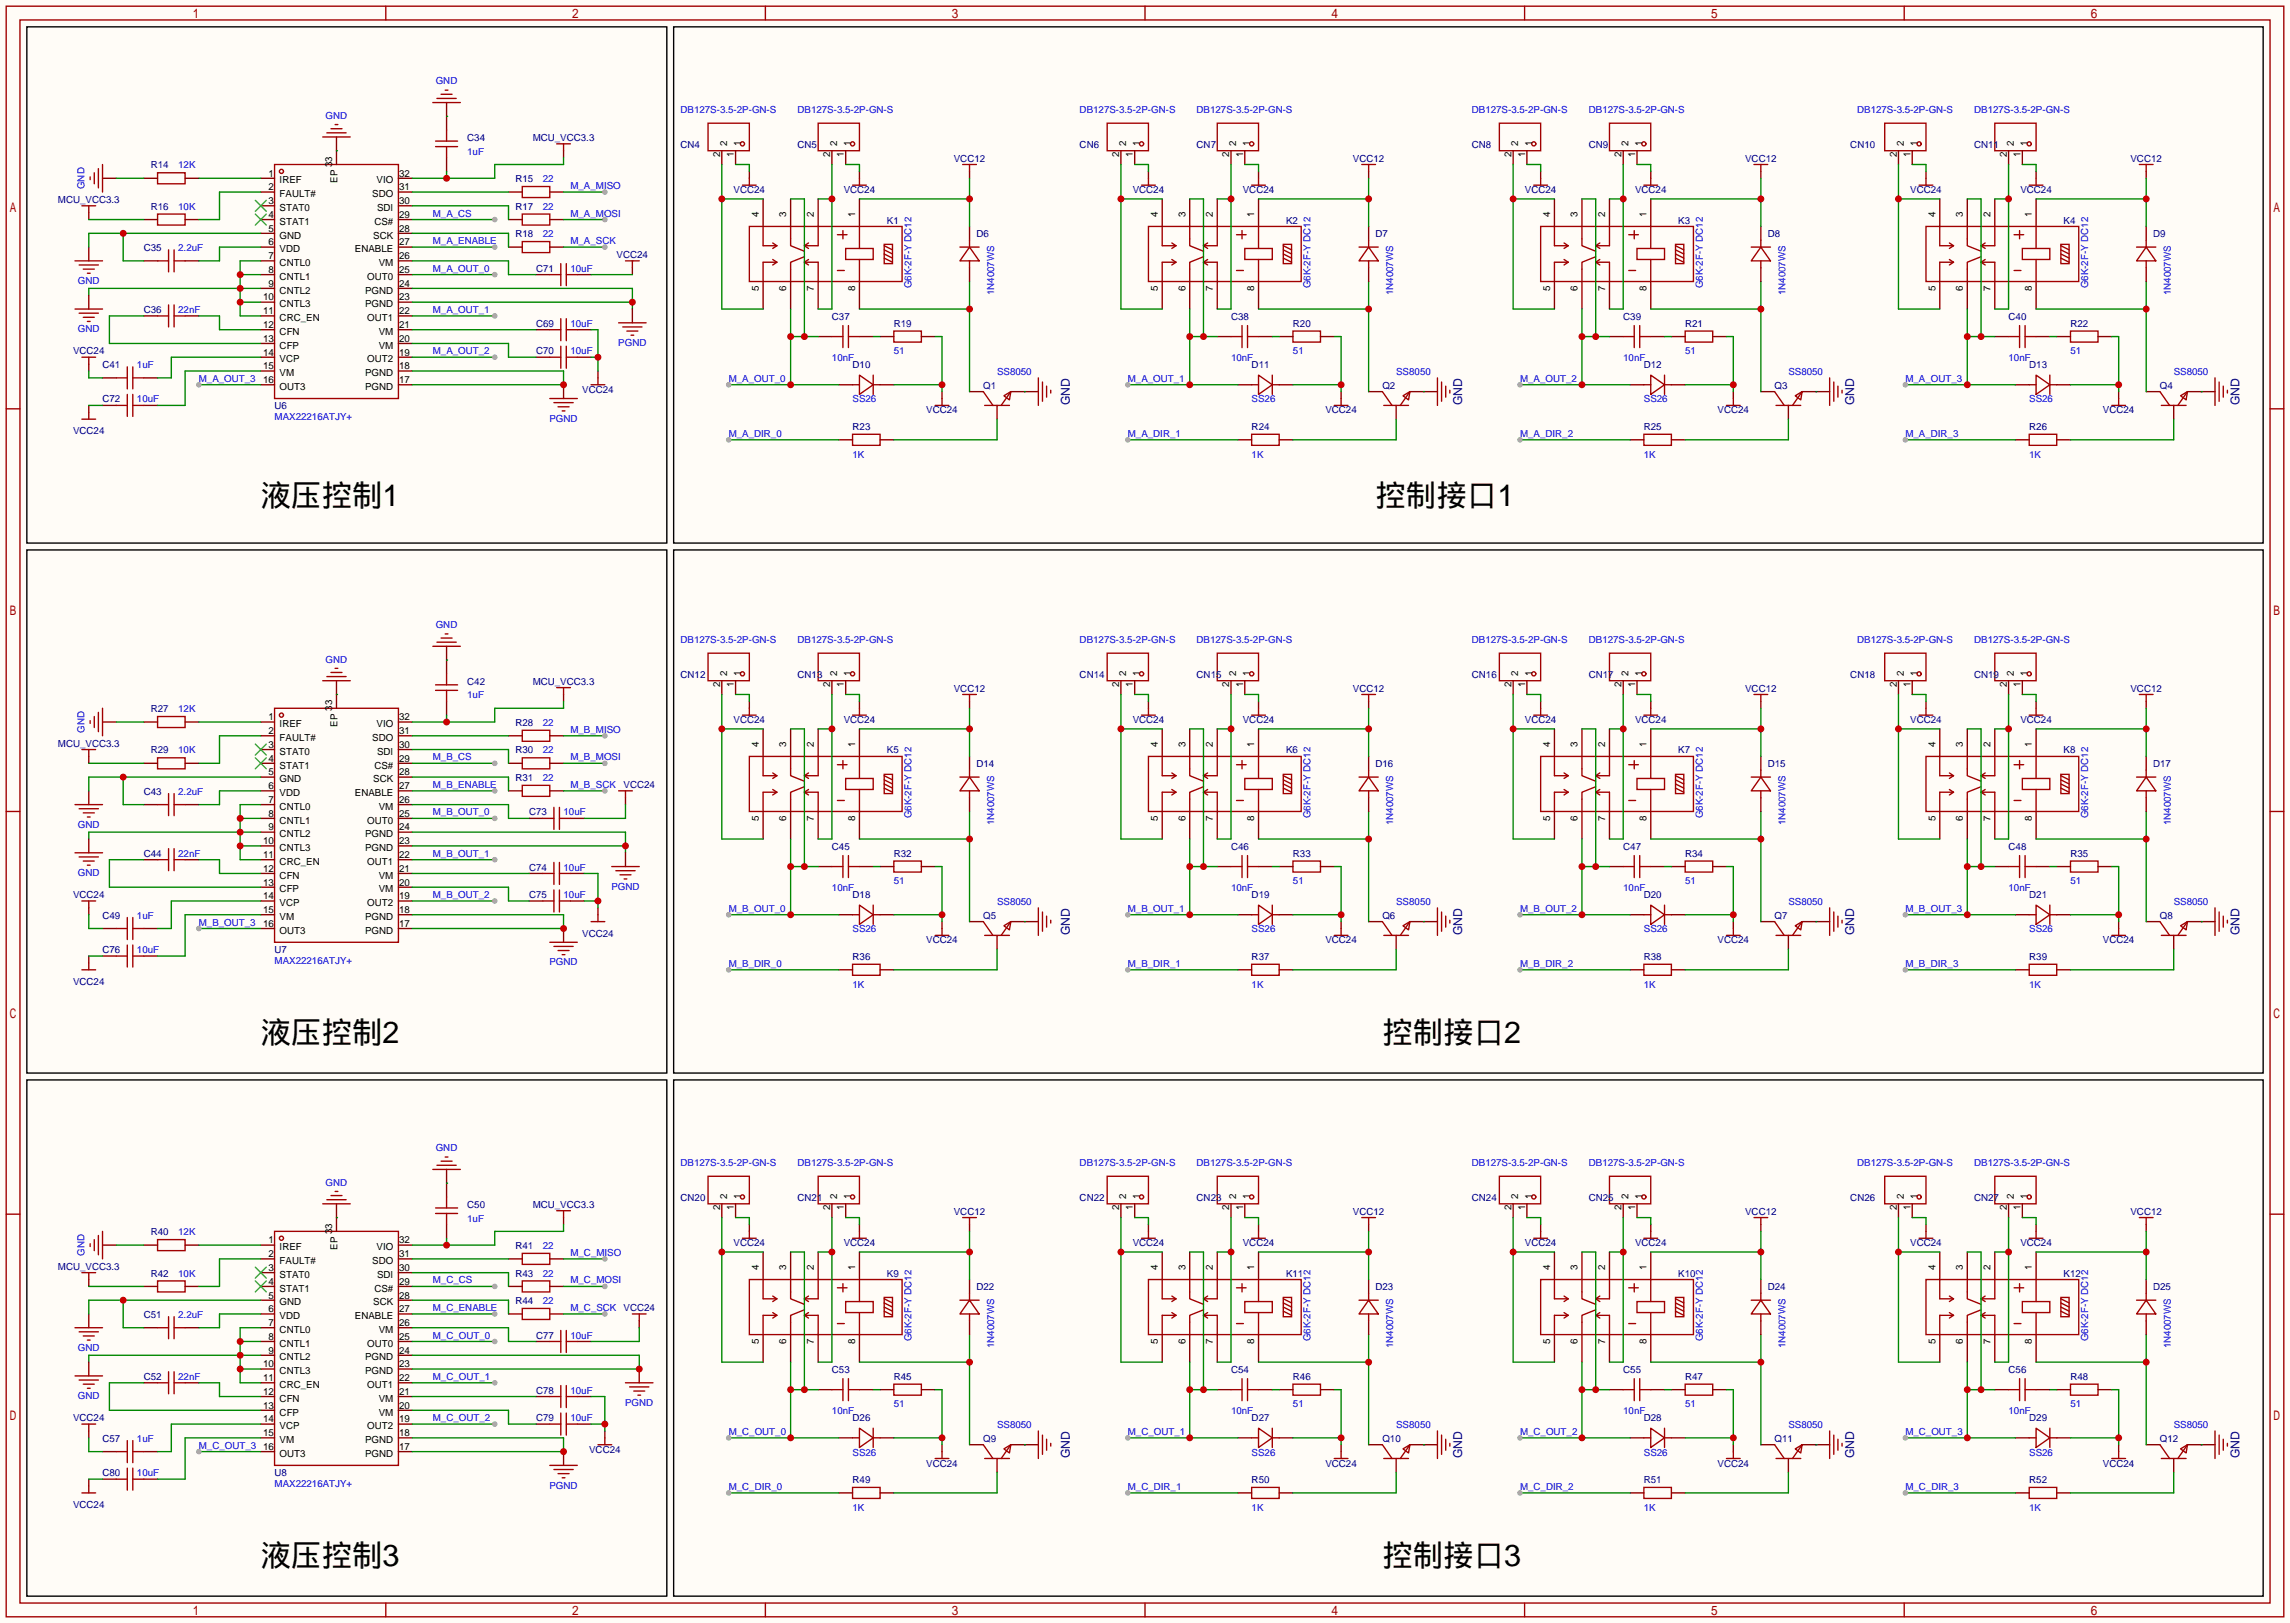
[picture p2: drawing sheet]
<svg xmlns="http://www.w3.org/2000/svg" width="423mm" height="299mm" viewBox="0 0 423 299" stroke-linecap="round" stroke-linejoin="round" font-family="sans-serif">
<defs><g id="words">
<g font-size="5.6">
<text x="48.1" y="93.3">液压控制1</text>
<text x="253.9" y="93.3">控制接口1</text>
<text x="48.1" y="192.4">液压控制2</text>
<text x="255.1" y="192.4">控制接口2</text>
<text x="48.1" y="288.9">液压控制3</text>
<text x="255.1" y="288.9">控制接口3</text>
</g>
<g font-size="2.2" fill="#000080">
<text x="197.4" y="74.8" transform="rotate(-90 197.4 74.8)">GND</text>
<text x="269.8" y="74.8" transform="rotate(-90 269.8 74.8)">GND</text>
<text x="342.2" y="74.8" transform="rotate(-90 342.2 74.8)">GND</text>
<text x="413.3" y="74.8" transform="rotate(-90 413.3 74.8)">GND</text>
<text x="197.4" y="172.6" transform="rotate(-90 197.4 172.6)">GND</text>
<text x="269.8" y="172.6" transform="rotate(-90 269.8 172.6)">GND</text>
<text x="342.2" y="172.6" transform="rotate(-90 342.2 172.6)">GND</text>
<text x="413.3" y="172.6" transform="rotate(-90 413.3 172.6)">GND</text>
<text x="197.4" y="269.1" transform="rotate(-90 197.4 269.1)">GND</text>
<text x="269.8" y="269.1" transform="rotate(-90 269.8 269.1)">GND</text>
<text x="342.2" y="269.1" transform="rotate(-90 342.2 269.1)">GND</text>
<text x="413.3" y="269.1" transform="rotate(-90 413.3 269.1)">GND</text>
</g>
<g font-size="1.8" fill="#00f">
<text x="80.4" y="15.6">GND</text>
<text x="60.1" y="21.9">GND</text>
<text x="125.6" y="20.9">DB127S-3.5-2P-GN-S</text>
<text x="147.2" y="20.9">DB127S-3.5-2P-GN-S</text>
<text x="199.3" y="20.9">DB127S-3.5-2P-GN-S</text>
<text x="220.9" y="20.9">DB127S-3.5-2P-GN-S</text>
<text x="271.7" y="20.9">DB127S-3.5-2P-GN-S</text>
<text x="293.2" y="20.9">DB127S-3.5-2P-GN-S</text>
<text x="342.8" y="20.9">DB127S-3.5-2P-GN-S</text>
<text x="364.4" y="20.9">DB127S-3.5-2P-GN-S</text>
<text x="86.2" y="28.5">1uF</text>
<text x="15.6" y="34.9" transform="rotate(-90 15.6 34.9)">GND</text>
<text x="32.9" y="31.1">12K</text>
<text x="100.2" y="33.6">22</text>
<text x="105.3" y="34.9">M_A_MISO</text>
<text x="32.9" y="38.7">10K</text>
<text x="79.9" y="40">M_A_CS</text>
<text x="100.2" y="38.7">22</text>
<text x="105.3" y="40">M_A_MOSI</text>
<text x="32.9" y="46.3">2.2uF</text>
<text x="79.9" y="45">M_A_ENABLE</text>
<text x="100.2" y="43.8">22</text>
<text x="105.3" y="45">M_A_SCK</text>
<text x="14.4" y="52.4">GND</text>
<text x="79.9" y="50.1">M_A_OUT_0</text>
<text x="105.3" y="50.1">10uF</text>
<text x="168.2" y="53.2" transform="rotate(-90 168.2 53.2)">G6K-2F-Y DC12</text>
<text x="241.9" y="53.2" transform="rotate(-90 241.9 53.2)">G6K-2F-Y DC12</text>
<text x="314.3" y="53.2" transform="rotate(-90 314.3 53.2)">G6K-2F-Y DC12</text>
<text x="385.4" y="53.2" transform="rotate(-90 385.4 53.2)">G6K-2F-Y DC12</text>
<text x="32.9" y="57.7">22nF</text>
<text x="79.9" y="57.7">M_A_OUT_1</text>
<text x="183.5" y="54.5" transform="rotate(-90 183.5 54.5)">1N4007WS</text>
<text x="257.1" y="54.5" transform="rotate(-90 257.1 54.5)">1N4007WS</text>
<text x="329.5" y="54.5" transform="rotate(-90 329.5 54.5)">1N4007WS</text>
<text x="400.6" y="54.5" transform="rotate(-90 400.6 54.5)">1N4007WS</text>
<text x="14.4" y="61.3">GND</text>
<text x="79.9" y="65.4">M_A_OUT_2</text>
<text x="105.3" y="65.4">10uF</text>
<text x="105.3" y="60.3">10uF</text>
<text x="114.1" y="63.8">PGND</text>
<text x="165" y="65.4">51</text>
<text x="238.6" y="65.4">51</text>
<text x="311" y="65.4">51</text>
<text x="382.1" y="65.4">51</text>
<text x="25.3" y="67.9">1uF</text>
<text x="36.7" y="70.4">M_A_OUT_3</text>
<text x="134.5" y="70.4">M_A_OUT_0</text>
<text x="153.5" y="66.6">10nF</text>
<text x="184" y="69.2">SS8050</text>
<text x="208.2" y="70.4">M_A_OUT_1</text>
<text x="227.2" y="66.6">10nF</text>
<text x="257.7" y="69.2">SS8050</text>
<text x="280.5" y="70.4">M_A_OUT_2</text>
<text x="299.6" y="66.6">10nF</text>
<text x="330.1" y="69.2">SS8050</text>
<text x="351.7" y="70.4">M_A_OUT_3</text>
<text x="370.7" y="66.6">10nF</text>
<text x="401.2" y="69.2">SS8050</text>
<text x="25.3" y="74.3">10uF</text>
<text x="50.7" y="77.6">MAX22216ATJY+</text>
<text x="101.4" y="77.8">PGND</text>
<text x="157.4" y="74.3">SS26</text>
<text x="231" y="74.3">SS26</text>
<text x="303.4" y="74.3">SS26</text>
<text x="374.5" y="74.3">SS26</text>
<text x="134.5" y="80.6">M_A_DIR_0</text>
<text x="208.2" y="80.6">M_A_DIR_1</text>
<text x="280.5" y="80.6">M_A_DIR_2</text>
<text x="351.7" y="80.6">M_A_DIR_3</text>
<text x="157.4" y="84.4">1K</text>
<text x="231" y="84.4">1K</text>
<text x="303.4" y="84.4">1K</text>
<text x="374.5" y="84.4">1K</text>
<text x="80.4" y="115.9">GND</text>
<text x="125.6" y="118.7">DB127S-3.5-2P-GN-S</text>
<text x="147.2" y="118.7">DB127S-3.5-2P-GN-S</text>
<text x="199.3" y="118.7">DB127S-3.5-2P-GN-S</text>
<text x="220.9" y="118.7">DB127S-3.5-2P-GN-S</text>
<text x="271.7" y="118.7">DB127S-3.5-2P-GN-S</text>
<text x="293.2" y="118.7">DB127S-3.5-2P-GN-S</text>
<text x="342.8" y="118.7">DB127S-3.5-2P-GN-S</text>
<text x="364.4" y="118.7">DB127S-3.5-2P-GN-S</text>
<text x="60.1" y="122.3">GND</text>
<text x="32.9" y="131.4">12K</text>
<text x="86.2" y="128.9">1uF</text>
<text x="15.6" y="135.2" transform="rotate(-90 15.6 135.2)">GND</text>
<text x="100.2" y="133.9">22</text>
<text x="105.3" y="135.2">M_B_MISO</text>
<text x="32.9" y="139">10K</text>
<text x="79.9" y="140.3">M_B_CS</text>
<text x="100.2" y="139">22</text>
<text x="105.3" y="140.3">M_B_MOSI</text>
<text x="32.9" y="146.6">2.2uF</text>
<text x="79.9" y="145.4">M_B_ENABLE</text>
<text x="100.2" y="144.1">22</text>
<text x="105.3" y="145.4">M_B_SCK</text>
<text x="14.4" y="152.7">GND</text>
<text x="79.9" y="150.5">M_B_OUT_0</text>
<text x="104" y="150.5">10uF</text>
<text x="168.2" y="151" transform="rotate(-90 168.2 151)">G6K-2F-Y DC12</text>
<text x="183.5" y="152.3" transform="rotate(-90 183.5 152.3)">1N4007WS</text>
<text x="241.9" y="151" transform="rotate(-90 241.9 151)">G6K-2F-Y DC12</text>
<text x="257.1" y="152.3" transform="rotate(-90 257.1 152.3)">1N4007WS</text>
<text x="314.3" y="151" transform="rotate(-90 314.3 151)">G6K-2F-Y DC12</text>
<text x="329.5" y="152.3" transform="rotate(-90 329.5 152.3)">1N4007WS</text>
<text x="385.4" y="151" transform="rotate(-90 385.4 151)">G6K-2F-Y DC12</text>
<text x="400.6" y="152.3" transform="rotate(-90 400.6 152.3)">1N4007WS</text>
<text x="14.4" y="161.6">GND</text>
<text x="32.9" y="158.1">22nF</text>
<text x="79.9" y="158.1">M_B_OUT_1</text>
<text x="104" y="160.6">10uF</text>
<text x="79.9" y="165.7">M_B_OUT_2</text>
<text x="104" y="165.7">10uF</text>
<text x="112.8" y="164.2">PGND</text>
<text x="153.5" y="164.4">10nF</text>
<text x="165" y="163.2">51</text>
<text x="184" y="167">SS8050</text>
<text x="227.2" y="164.4">10nF</text>
<text x="238.6" y="163.2">51</text>
<text x="257.7" y="167">SS8050</text>
<text x="299.6" y="164.4">10nF</text>
<text x="311" y="163.2">51</text>
<text x="330.1" y="167">SS8050</text>
<text x="370.7" y="164.4">10nF</text>
<text x="382.1" y="163.2">51</text>
<text x="401.2" y="167">SS8050</text>
<text x="25.3" y="169.5">1uF</text>
<text x="36.7" y="170.8">M_B_OUT_3</text>
<text x="134.5" y="168.2">M_B_OUT_0</text>
<text x="157.4" y="172">SS26</text>
<text x="208.2" y="168.2">M_B_OUT_1</text>
<text x="231" y="172">SS26</text>
<text x="280.5" y="168.2">M_B_OUT_2</text>
<text x="303.4" y="172">SS26</text>
<text x="351.7" y="168.2">M_B_OUT_3</text>
<text x="374.5" y="172">SS26</text>
<text x="25.3" y="175.9">10uF</text>
<text x="50.7" y="177.9">MAX22216ATJY+</text>
<text x="101.4" y="178.1">PGND</text>
<text x="134.5" y="178.4">M_B_DIR_0</text>
<text x="208.2" y="178.4">M_B_DIR_1</text>
<text x="280.5" y="178.4">M_B_DIR_2</text>
<text x="351.7" y="178.4">M_B_DIR_3</text>
<text x="157.4" y="182.2">1K</text>
<text x="231" y="182.2">1K</text>
<text x="303.4" y="182.2">1K</text>
<text x="374.5" y="182.2">1K</text>
<text x="80.4" y="212.4">GND</text>
<text x="125.6" y="215.2">DB127S-3.5-2P-GN-S</text>
<text x="147.2" y="215.2">DB127S-3.5-2P-GN-S</text>
<text x="199.3" y="215.2">DB127S-3.5-2P-GN-S</text>
<text x="220.9" y="215.2">DB127S-3.5-2P-GN-S</text>
<text x="271.7" y="215.2">DB127S-3.5-2P-GN-S</text>
<text x="293.2" y="215.2">DB127S-3.5-2P-GN-S</text>
<text x="342.8" y="215.2">DB127S-3.5-2P-GN-S</text>
<text x="364.4" y="215.2">DB127S-3.5-2P-GN-S</text>
<text x="60.1" y="218.8">GND</text>
<text x="32.9" y="227.9">12K</text>
<text x="86.2" y="225.4">1uF</text>
<text x="15.6" y="231.7" transform="rotate(-90 15.6 231.7)">GND</text>
<text x="100.2" y="230.5">22</text>
<text x="105.3" y="231.7">M_C_MISO</text>
<text x="32.9" y="235.5">10K</text>
<text x="79.9" y="236.8">M_C_CS</text>
<text x="100.2" y="235.5">22</text>
<text x="105.3" y="236.8">M_C_MOSI</text>
<text x="32.9" y="243.2">2.2uF</text>
<text x="79.9" y="241.9">M_C_ENABLE</text>
<text x="100.2" y="240.6">22</text>
<text x="105.3" y="241.9">M_C_SCK</text>
<text x="14.4" y="249.3">GND</text>
<text x="79.9" y="247">M_C_OUT_0</text>
<text x="105.3" y="247">10uF</text>
<text x="168.2" y="247.5" transform="rotate(-90 168.2 247.5)">G6K-2F-Y DC12</text>
<text x="183.5" y="248.8" transform="rotate(-90 183.5 248.8)">1N4007WS</text>
<text x="241.9" y="247.5" transform="rotate(-90 241.9 247.5)">G6K-2F-Y DC12</text>
<text x="257.1" y="248.8" transform="rotate(-90 257.1 248.8)">1N4007WS</text>
<text x="314.3" y="247.5" transform="rotate(-90 314.3 247.5)">G6K-2F-Y DC12</text>
<text x="329.5" y="248.8" transform="rotate(-90 329.5 248.8)">1N4007WS</text>
<text x="385.4" y="247.5" transform="rotate(-90 385.4 247.5)">G6K-2F-Y DC12</text>
<text x="400.6" y="248.8" transform="rotate(-90 400.6 248.8)">1N4007WS</text>
<text x="32.9" y="254.6">22nF</text>
<text x="79.9" y="254.6">M_C_OUT_1</text>
<text x="105.3" y="257.1">10uF</text>
<text x="14.4" y="258.2">GND</text>
<text x="79.9" y="262.2">M_C_OUT_2</text>
<text x="105.3" y="262.2">10uF</text>
<text x="115.4" y="259.4">PGND</text>
<text x="153.5" y="260.9">10nF</text>
<text x="165" y="259.7">51</text>
<text x="184" y="263.5">SS8050</text>
<text x="227.2" y="260.9">10nF</text>
<text x="238.6" y="259.7">51</text>
<text x="257.7" y="263.5">SS8050</text>
<text x="299.6" y="260.9">10nF</text>
<text x="311" y="259.7">51</text>
<text x="330.1" y="263.5">SS8050</text>
<text x="370.7" y="260.9">10nF</text>
<text x="382.1" y="259.7">51</text>
<text x="401.2" y="263.5">SS8050</text>
<text x="25.3" y="266">1uF</text>
<text x="36.7" y="267.3">M_C_OUT_3</text>
<text x="134.5" y="264.8">M_C_OUT_0</text>
<text x="157.4" y="268.6">SS26</text>
<text x="208.2" y="264.8">M_C_OUT_1</text>
<text x="231" y="268.6">SS26</text>
<text x="280.5" y="264.8">M_C_OUT_2</text>
<text x="303.4" y="268.6">SS26</text>
<text x="351.7" y="264.8">M_C_OUT_3</text>
<text x="374.5" y="268.6">SS26</text>
<text x="25.3" y="272.4">10uF</text>
<text x="50.7" y="274.4">MAX22216ATJY+</text>
<text x="101.4" y="274.7">PGND</text>
<text x="134.5" y="274.9">M_C_DIR_0</text>
<text x="208.2" y="274.9">M_C_DIR_1</text>
<text x="280.5" y="274.9">M_C_DIR_2</text>
<text x="351.7" y="274.9">M_C_DIR_3</text>
<text x="157.4" y="278.7">1K</text>
<text x="231" y="278.7">1K</text>
<text x="303.4" y="278.7">1K</text>
<text x="374.5" y="278.7">1K</text>
</g>
<g font-size="1.8" fill="#000080">
<text x="86.2" y="26">C34</text>
<text x="98.3" y="26">MCU_VCC3.3</text>
<text x="125.6" y="27.3">CN4</text>
<text x="147.2" y="27.3">CN5</text>
<text x="176" y="29.8">VCC12</text>
<text x="199.3" y="27.3">CN6</text>
<text x="220.9" y="27.3">CN7</text>
<text x="249.7" y="29.8">VCC12</text>
<text x="271.7" y="27.3">CN8</text>
<text x="293.2" y="27.3">CN9</text>
<text x="322.1" y="29.8">VCC12</text>
<text x="341.5" y="27.3">CN10</text>
<text x="364.4" y="27.3">CN11</text>
<text x="393.2" y="29.8">VCC12</text>
<text x="27.8" y="31.1">R14</text>
<text x="95.1" y="33.6">R15</text>
<text x="135.4" y="35.7">VCC24</text>
<text x="155.7" y="35.7">VCC24</text>
<text x="209.1" y="35.7">VCC24</text>
<text x="229.4" y="35.7">VCC24</text>
<text x="281.5" y="35.7">VCC24</text>
<text x="301.8" y="35.7">VCC24</text>
<text x="352.6" y="35.7">VCC24</text>
<text x="372.9" y="35.7">VCC24</text>
<text x="10.7" y="37.4">MCU_VCC3.3</text>
<text x="27.8" y="38.7">R16</text>
<text x="95.1" y="38.7">R17</text>
<text x="163.7" y="41.2">K1</text>
<text x="237.4" y="41.2">K2</text>
<text x="309.8" y="41.2">K3</text>
<text x="380.9" y="41.2">K4</text>
<text x="26.5" y="46.3">C35</text>
<text x="95.1" y="43.8">R18</text>
<text x="113.8" y="47.6">VCC24</text>
<text x="180.2" y="43.8">D6</text>
<text x="253.9" y="43.8">D7</text>
<text x="326.3" y="43.8">D8</text>
<text x="397.4" y="43.8">D9</text>
<text x="98.9" y="50.1">C71</text>
<text x="26.5" y="57.7">C36</text>
<text x="153.5" y="59">C37</text>
<text x="227.2" y="59">C38</text>
<text x="299.6" y="59">C39</text>
<text x="370.7" y="59">C40</text>
<text x="13.5" y="65.4">VCC24</text>
<text x="98.9" y="65.4">C70</text>
<text x="98.9" y="60.3">C69</text>
<text x="165" y="60.3">R19</text>
<text x="238.6" y="60.3">R20</text>
<text x="311" y="60.3">R21</text>
<text x="382.1" y="60.3">R22</text>
<text x="18.9" y="67.9">C41</text>
<text x="157.4" y="67.9">D10</text>
<text x="181.5" y="71.7">Q1</text>
<text x="231" y="67.9">D11</text>
<text x="255.1" y="71.7">Q2</text>
<text x="303.4" y="67.9">D12</text>
<text x="327.5" y="71.7">Q3</text>
<text x="374.5" y="67.9">D13</text>
<text x="398.7" y="71.7">Q4</text>
<text x="18.9" y="74.3">C72</text>
<text x="50.7" y="75.5">U6</text>
<text x="107.5" y="72.5">VCC24</text>
<text x="171" y="76.3">VCC24</text>
<text x="244.6" y="76.3">VCC24</text>
<text x="317" y="76.3">VCC24</text>
<text x="388.1" y="76.3">VCC24</text>
<text x="13.5" y="80.1">VCC24</text>
<text x="157.4" y="79.3">R23</text>
<text x="231" y="79.3">R24</text>
<text x="303.4" y="79.3">R25</text>
<text x="374.5" y="79.3">R26</text>
<text x="125.6" y="125.1">CN12</text>
<text x="147.2" y="125.1">CN13</text>
<text x="199.3" y="125.1">CN14</text>
<text x="220.9" y="125.1">CN15</text>
<text x="271.7" y="125.1">CN16</text>
<text x="293.2" y="125.1">CN17</text>
<text x="341.5" y="125.1">CN18</text>
<text x="364.4" y="125.1">CN19</text>
<text x="27.8" y="131.4">R27</text>
<text x="86.2" y="126.3">C42</text>
<text x="98.3" y="126.3">MCU_VCC3.3</text>
<text x="176" y="127.6">VCC12</text>
<text x="249.7" y="127.6">VCC12</text>
<text x="322.1" y="127.6">VCC12</text>
<text x="393.2" y="127.6">VCC12</text>
<text x="10.7" y="137.8">MCU_VCC3.3</text>
<text x="95.1" y="133.9">R28</text>
<text x="135.4" y="133.4">VCC24</text>
<text x="155.7" y="133.4">VCC24</text>
<text x="209.1" y="133.4">VCC24</text>
<text x="229.4" y="133.4">VCC24</text>
<text x="281.5" y="133.4">VCC24</text>
<text x="301.8" y="133.4">VCC24</text>
<text x="352.6" y="133.4">VCC24</text>
<text x="372.9" y="133.4">VCC24</text>
<text x="27.8" y="139">R29</text>
<text x="95.1" y="139">R30</text>
<text x="163.7" y="139">K5</text>
<text x="180.2" y="141.6">D14</text>
<text x="237.4" y="139">K6</text>
<text x="253.9" y="141.6">D16</text>
<text x="309.8" y="139">K7</text>
<text x="326.3" y="141.6">D15</text>
<text x="380.9" y="139">K8</text>
<text x="397.4" y="141.6">D17</text>
<text x="26.5" y="146.6">C43</text>
<text x="95.1" y="144.1">R31</text>
<text x="115.1" y="145.4">VCC24</text>
<text x="97.7" y="150.5">C73</text>
<text x="26.5" y="158.1">C44</text>
<text x="97.7" y="160.6">C74</text>
<text x="153.5" y="156.8">C45</text>
<text x="165" y="158.1">R32</text>
<text x="227.2" y="156.8">C46</text>
<text x="238.6" y="158.1">R33</text>
<text x="299.6" y="156.8">C47</text>
<text x="311" y="158.1">R34</text>
<text x="370.7" y="156.8">C48</text>
<text x="382.1" y="158.1">R35</text>
<text x="13.5" y="165.7">VCC24</text>
<text x="97.7" y="165.7">C75</text>
<text x="157.4" y="165.7">D18</text>
<text x="231" y="165.7">D19</text>
<text x="303.4" y="165.7">D20</text>
<text x="374.5" y="165.7">D21</text>
<text x="18.9" y="169.5">C49</text>
<text x="107.5" y="172.8">VCC24</text>
<text x="181.5" y="169.5">Q5</text>
<text x="255.1" y="169.5">Q6</text>
<text x="327.5" y="169.5">Q7</text>
<text x="398.7" y="169.5">Q8</text>
<text x="18.9" y="175.9">C76</text>
<text x="50.7" y="175.9">U7</text>
<text x="157.4" y="177.1">R36</text>
<text x="171" y="174.1">VCC24</text>
<text x="231" y="177.1">R37</text>
<text x="244.6" y="174.1">VCC24</text>
<text x="303.4" y="177.1">R38</text>
<text x="317" y="174.1">VCC24</text>
<text x="374.5" y="177.1">R39</text>
<text x="388.1" y="174.1">VCC24</text>
<text x="13.5" y="181.7">VCC24</text>
<text x="125.6" y="221.6">CN20</text>
<text x="147.2" y="221.6">CN21</text>
<text x="199.3" y="221.6">CN22</text>
<text x="220.9" y="221.6">CN23</text>
<text x="271.7" y="221.6">CN24</text>
<text x="293.2" y="221.6">CN25</text>
<text x="341.5" y="221.6">CN26</text>
<text x="364.4" y="221.6">CN27</text>
<text x="27.8" y="227.9">R40</text>
<text x="86.2" y="222.8">C50</text>
<text x="98.3" y="222.8">MCU_VCC3.3</text>
<text x="176" y="224.1">VCC12</text>
<text x="249.7" y="224.1">VCC12</text>
<text x="322.1" y="224.1">VCC12</text>
<text x="393.2" y="224.1">VCC12</text>
<text x="95.1" y="230.5">R41</text>
<text x="135.4" y="230">VCC24</text>
<text x="155.7" y="230">VCC24</text>
<text x="209.1" y="230">VCC24</text>
<text x="229.4" y="230">VCC24</text>
<text x="281.5" y="230">VCC24</text>
<text x="301.8" y="230">VCC24</text>
<text x="352.6" y="230">VCC24</text>
<text x="372.9" y="230">VCC24</text>
<text x="10.7" y="234.3">MCU_VCC3.3</text>
<text x="27.8" y="235.5">R42</text>
<text x="95.1" y="235.5">R43</text>
<text x="163.7" y="235.5">K9</text>
<text x="180.2" y="238.1">D22</text>
<text x="237.4" y="235.5">K11</text>
<text x="253.9" y="238.1">D23</text>
<text x="309.8" y="235.5">K10</text>
<text x="326.3" y="238.1">D24</text>
<text x="380.9" y="235.5">K12</text>
<text x="397.4" y="238.1">D25</text>
<text x="26.5" y="243.2">C51</text>
<text x="95.1" y="240.6">R44</text>
<text x="115.1" y="241.9">VCC24</text>
<text x="98.9" y="247">C77</text>
<text x="26.5" y="254.6">C52</text>
<text x="98.9" y="257.1">C78</text>
<text x="153.5" y="253.3">C53</text>
<text x="165" y="254.6">R45</text>
<text x="227.2" y="253.3">C54</text>
<text x="238.6" y="254.6">R46</text>
<text x="299.6" y="253.3">C55</text>
<text x="311" y="254.6">R47</text>
<text x="370.7" y="253.3">C56</text>
<text x="382.1" y="254.6">R48</text>
<text x="13.5" y="262.2">VCC24</text>
<text x="98.9" y="262.2">C79</text>
<text x="157.4" y="262.2">D26</text>
<text x="231" y="262.2">D27</text>
<text x="303.4" y="262.2">D28</text>
<text x="374.5" y="262.2">D29</text>
<text x="18.9" y="266">C57</text>
<text x="108.7" y="268.1">VCC24</text>
<text x="181.5" y="266">Q9</text>
<text x="255.1" y="266">Q10</text>
<text x="327.5" y="266">Q11</text>
<text x="398.7" y="266">Q12</text>
<text x="18.9" y="272.4">C80</text>
<text x="50.7" y="272.4">U8</text>
<text x="157.4" y="273.6">R49</text>
<text x="171" y="270.6">VCC24</text>
<text x="231" y="273.6">R50</text>
<text x="244.6" y="270.6">VCC24</text>
<text x="303.4" y="273.6">R51</text>
<text x="317" y="270.6">VCC24</text>
<text x="374.5" y="273.6">R52</text>
<text x="388.1" y="270.6">VCC24</text>
<text x="13.5" y="278.2">VCC24</text>
</g>
<g font-size="1.8">
<text x="132.9" y="28.9" transform="rotate(-90 132.9 28.9)">2</text>
<text x="134.2" y="26.9" transform="rotate(-90 134.2 26.9)">2</text>
<text x="135.5" y="28.9" transform="rotate(-90 135.5 28.9)">1</text>
<text x="136.7" y="26.9" transform="rotate(-90 136.7 26.9)">1</text>
<text x="153.2" y="28.9" transform="rotate(-90 153.2 28.9)">2</text>
<text x="154.5" y="26.9" transform="rotate(-90 154.5 26.9)">2</text>
<text x="155.8" y="28.9" transform="rotate(-90 155.8 28.9)">1</text>
<text x="157" y="26.9" transform="rotate(-90 157 26.9)">1</text>
<text x="206.6" y="28.9" transform="rotate(-90 206.6 28.9)">2</text>
<text x="207.8" y="26.9" transform="rotate(-90 207.8 26.9)">2</text>
<text x="209.1" y="28.9" transform="rotate(-90 209.1 28.9)">1</text>
<text x="210.4" y="26.9" transform="rotate(-90 210.4 26.9)">1</text>
<text x="226.9" y="28.9" transform="rotate(-90 226.9 28.9)">2</text>
<text x="228.2" y="26.9" transform="rotate(-90 228.2 26.9)">2</text>
<text x="229.4" y="28.9" transform="rotate(-90 229.4 28.9)">1</text>
<text x="230.7" y="26.9" transform="rotate(-90 230.7 26.9)">1</text>
<text x="279" y="28.9" transform="rotate(-90 279 28.9)">2</text>
<text x="280.2" y="26.9" transform="rotate(-90 280.2 26.9)">2</text>
<text x="281.5" y="28.9" transform="rotate(-90 281.5 28.9)">1</text>
<text x="282.8" y="26.9" transform="rotate(-90 282.8 26.9)">1</text>
<text x="299.3" y="28.9" transform="rotate(-90 299.3 28.9)">2</text>
<text x="300.6" y="26.9" transform="rotate(-90 300.6 26.9)">2</text>
<text x="301.8" y="28.9" transform="rotate(-90 301.8 28.9)">1</text>
<text x="303.1" y="26.9" transform="rotate(-90 303.1 26.9)">1</text>
<text x="350.1" y="28.9" transform="rotate(-90 350.1 28.9)">2</text>
<text x="351.4" y="26.9" transform="rotate(-90 351.4 26.9)">2</text>
<text x="352.6" y="28.9" transform="rotate(-90 352.6 28.9)">1</text>
<text x="353.9" y="26.9" transform="rotate(-90 353.9 26.9)">1</text>
<text x="370.4" y="28.9" transform="rotate(-90 370.4 28.9)">2</text>
<text x="371.7" y="26.9" transform="rotate(-90 371.7 26.9)">2</text>
<text x="372.9" y="28.9" transform="rotate(-90 372.9 28.9)">1</text>
<text x="374.2" y="26.9" transform="rotate(-90 374.2 26.9)">1</text>
<text x="49.5" y="32.6">1</text>
<text x="49.5" y="35.1">2</text>
<text x="51.6" y="33.9">IREF</text>
<text x="61.3" y="30.8" transform="rotate(-90 61.3 30.8)">33</text>
<text x="62.3" y="33.7" transform="rotate(-90 62.3 33.7)">EP</text>
<text x="69.5" y="33.9">VIO</text>
<text x="73.7" y="35.1">31</text>
<text x="73.7" y="32.6">32</text>
<text x="49.5" y="37.7">3</text>
<text x="49.5" y="40.2">4</text>
<text x="51.6" y="36.4">FAULT#</text>
<text x="51.6" y="38.9">STAT0</text>
<text x="51.6" y="41.5">STAT1</text>
<text x="68.7" y="36.4">SDO</text>
<text x="69.1" y="41.5">CS#</text>
<text x="69.6" y="38.9">SDI</text>
<text x="73.7" y="40.2">29</text>
<text x="73.7" y="37.7">30</text>
<text x="140" y="40" transform="rotate(-90 140 40)">4</text>
<text x="145.1" y="40" transform="rotate(-90 145.1 40)">3</text>
<text x="150.2" y="40" transform="rotate(-90 150.2 40)">2</text>
<text x="157.8" y="40" transform="rotate(-90 157.8 40)">1</text>
<text x="213.7" y="40" transform="rotate(-90 213.7 40)">4</text>
<text x="218.8" y="40" transform="rotate(-90 218.8 40)">3</text>
<text x="223.9" y="40" transform="rotate(-90 223.9 40)">2</text>
<text x="231.5" y="40" transform="rotate(-90 231.5 40)">1</text>
<text x="286.1" y="40" transform="rotate(-90 286.1 40)">4</text>
<text x="291.2" y="40" transform="rotate(-90 291.2 40)">3</text>
<text x="296.3" y="40" transform="rotate(-90 296.3 40)">2</text>
<text x="303.9" y="40" transform="rotate(-90 303.9 40)">1</text>
<text x="357.2" y="40" transform="rotate(-90 357.2 40)">4</text>
<text x="362.3" y="40" transform="rotate(-90 362.3 40)">3</text>
<text x="367.4" y="40" transform="rotate(-90 367.4 40)">2</text>
<text x="375" y="40" transform="rotate(-90 375 40)">1</text>
<text x="49.5" y="42.7">5</text>
<text x="49.5" y="45.3">6</text>
<text x="49.5" y="47.8">7</text>
<text x="51.6" y="44">GND</text>
<text x="51.6" y="46.6">VDD</text>
<text x="65.5" y="46.6">ENABLE</text>
<text x="68.9" y="44">SCK</text>
<text x="73.7" y="47.8">26</text>
<text x="73.7" y="45.3">27</text>
<text x="73.7" y="42.7">28</text>
<text x="49.5" y="50.4">8</text>
<text x="49.5" y="52.9">9</text>
<text x="51.6" y="49.1">CNTL0</text>
<text x="51.6" y="51.6">CNTL1</text>
<text x="67.8" y="51.6">OUT0</text>
<text x="69.9" y="49.1">VM</text>
<text x="73.7" y="52.9">24</text>
<text x="73.7" y="50.4">25</text>
<text x="140" y="53.7" transform="rotate(-90 140 53.7)">5</text>
<text x="145.1" y="53.7" transform="rotate(-90 145.1 53.7)">6</text>
<text x="150.2" y="53.7" transform="rotate(-90 150.2 53.7)">7</text>
<text x="157.8" y="53.7" transform="rotate(-90 157.8 53.7)">8</text>
<text x="213.7" y="53.7" transform="rotate(-90 213.7 53.7)">5</text>
<text x="218.8" y="53.7" transform="rotate(-90 218.8 53.7)">6</text>
<text x="223.9" y="53.7" transform="rotate(-90 223.9 53.7)">7</text>
<text x="231.5" y="53.7" transform="rotate(-90 231.5 53.7)">8</text>
<text x="286.1" y="53.7" transform="rotate(-90 286.1 53.7)">5</text>
<text x="291.2" y="53.7" transform="rotate(-90 291.2 53.7)">6</text>
<text x="296.3" y="53.7" transform="rotate(-90 296.3 53.7)">7</text>
<text x="303.9" y="53.7" transform="rotate(-90 303.9 53.7)">8</text>
<text x="357.2" y="53.7" transform="rotate(-90 357.2 53.7)">5</text>
<text x="362.3" y="53.7" transform="rotate(-90 362.3 53.7)">6</text>
<text x="367.4" y="53.7" transform="rotate(-90 367.4 53.7)">7</text>
<text x="375" y="53.7" transform="rotate(-90 375 53.7)">8</text>
<text x="48.5" y="55.4">10</text>
<text x="48.5" y="58">11</text>
<text x="51.6" y="54.2">CNTL2</text>
<text x="51.6" y="56.7">CNTL3</text>
<text x="51.6" y="59.3">CRC_EN</text>
<text x="67.4" y="56.7">PGND</text>
<text x="67.4" y="54.2">PGND</text>
<text x="67.8" y="59.3">OUT1</text>
<text x="73.7" y="58">22</text>
<text x="73.7" y="55.4">23</text>
<text x="48.5" y="60.5">12</text>
<text x="48.5" y="63.1">13</text>
<text x="48.5" y="65.6">14</text>
<text x="51.6" y="61.8">CFN</text>
<text x="51.6" y="64.3">CFP</text>
<text x="69.9" y="64.3">VM</text>
<text x="69.9" y="61.8">VM</text>
<text x="73.7" y="65.6">19</text>
<text x="73.7" y="63.1">20</text>
<text x="73.7" y="60.5">21</text>
<text x="48.5" y="68.1">15</text>
<text x="48.5" y="70.7">16</text>
<text x="51.6" y="66.9">VCP</text>
<text x="51.6" y="69.4">VM</text>
<text x="51.6" y="72">OUT3</text>
<text x="67.4" y="72">PGND</text>
<text x="67.4" y="69.4">PGND</text>
<text x="67.8" y="66.9">OUT2</text>
<text x="73.7" y="70.7">17</text>
<text x="73.7" y="68.1">18</text>
<text x="134.2" y="124.7" transform="rotate(-90 134.2 124.7)">2</text>
<text x="136.7" y="124.7" transform="rotate(-90 136.7 124.7)">1</text>
<text x="154.5" y="124.7" transform="rotate(-90 154.5 124.7)">2</text>
<text x="157" y="124.7" transform="rotate(-90 157 124.7)">1</text>
<text x="207.8" y="124.7" transform="rotate(-90 207.8 124.7)">2</text>
<text x="210.4" y="124.7" transform="rotate(-90 210.4 124.7)">1</text>
<text x="228.2" y="124.7" transform="rotate(-90 228.2 124.7)">2</text>
<text x="230.7" y="124.7" transform="rotate(-90 230.7 124.7)">1</text>
<text x="280.2" y="124.7" transform="rotate(-90 280.2 124.7)">2</text>
<text x="282.8" y="124.7" transform="rotate(-90 282.8 124.7)">1</text>
<text x="300.6" y="124.7" transform="rotate(-90 300.6 124.7)">2</text>
<text x="303.1" y="124.7" transform="rotate(-90 303.1 124.7)">1</text>
<text x="351.4" y="124.7" transform="rotate(-90 351.4 124.7)">2</text>
<text x="353.9" y="124.7" transform="rotate(-90 353.9 124.7)">1</text>
<text x="371.7" y="124.7" transform="rotate(-90 371.7 124.7)">2</text>
<text x="374.2" y="124.7" transform="rotate(-90 374.2 124.7)">1</text>
<text x="61.3" y="131.2" transform="rotate(-90 61.3 131.2)">33</text>
<text x="132.9" y="126.7" transform="rotate(-90 132.9 126.7)">2</text>
<text x="135.5" y="126.7" transform="rotate(-90 135.5 126.7)">1</text>
<text x="153.2" y="126.7" transform="rotate(-90 153.2 126.7)">2</text>
<text x="155.8" y="126.7" transform="rotate(-90 155.8 126.7)">1</text>
<text x="206.6" y="126.7" transform="rotate(-90 206.6 126.7)">2</text>
<text x="209.1" y="126.7" transform="rotate(-90 209.1 126.7)">1</text>
<text x="226.9" y="126.7" transform="rotate(-90 226.9 126.7)">2</text>
<text x="229.4" y="126.7" transform="rotate(-90 229.4 126.7)">1</text>
<text x="279" y="126.7" transform="rotate(-90 279 126.7)">2</text>
<text x="281.5" y="126.7" transform="rotate(-90 281.5 126.7)">1</text>
<text x="299.3" y="126.7" transform="rotate(-90 299.3 126.7)">2</text>
<text x="301.8" y="126.7" transform="rotate(-90 301.8 126.7)">1</text>
<text x="350.1" y="126.7" transform="rotate(-90 350.1 126.7)">2</text>
<text x="352.6" y="126.7" transform="rotate(-90 352.6 126.7)">1</text>
<text x="370.4" y="126.7" transform="rotate(-90 370.4 126.7)">2</text>
<text x="372.9" y="126.7" transform="rotate(-90 372.9 126.7)">1</text>
<text x="49.5" y="132.9">1</text>
<text x="49.5" y="135.5">2</text>
<text x="49.5" y="138">3</text>
<text x="51.6" y="134.2">IREF</text>
<text x="51.6" y="136.7">FAULT#</text>
<text x="62.3" y="134.1" transform="rotate(-90 62.3 134.1)">EP</text>
<text x="68.7" y="136.7">SDO</text>
<text x="69.5" y="134.2">VIO</text>
<text x="73.7" y="138">30</text>
<text x="73.7" y="135.5">31</text>
<text x="73.7" y="132.9">32</text>
<text x="140" y="137.8" transform="rotate(-90 140 137.8)">4</text>
<text x="145.1" y="137.8" transform="rotate(-90 145.1 137.8)">3</text>
<text x="150.2" y="137.8" transform="rotate(-90 150.2 137.8)">2</text>
<text x="157.8" y="137.8" transform="rotate(-90 157.8 137.8)">1</text>
<text x="213.7" y="137.8" transform="rotate(-90 213.7 137.8)">4</text>
<text x="218.8" y="137.8" transform="rotate(-90 218.8 137.8)">3</text>
<text x="223.9" y="137.8" transform="rotate(-90 223.9 137.8)">2</text>
<text x="231.5" y="137.8" transform="rotate(-90 231.5 137.8)">1</text>
<text x="286.1" y="137.8" transform="rotate(-90 286.1 137.8)">4</text>
<text x="291.2" y="137.8" transform="rotate(-90 291.2 137.8)">3</text>
<text x="296.3" y="137.8" transform="rotate(-90 296.3 137.8)">2</text>
<text x="303.9" y="137.8" transform="rotate(-90 303.9 137.8)">1</text>
<text x="357.2" y="137.8" transform="rotate(-90 357.2 137.8)">4</text>
<text x="362.3" y="137.8" transform="rotate(-90 362.3 137.8)">3</text>
<text x="367.4" y="137.8" transform="rotate(-90 367.4 137.8)">2</text>
<text x="375" y="137.8" transform="rotate(-90 375 137.8)">1</text>
<text x="49.5" y="140.5">4</text>
<text x="49.5" y="143.1">5</text>
<text x="51.6" y="139.3">STAT0</text>
<text x="51.6" y="141.8">STAT1</text>
<text x="69.1" y="141.8">CS#</text>
<text x="69.6" y="139.3">SDI</text>
<text x="73.7" y="143.1">28</text>
<text x="73.7" y="140.5">29</text>
<text x="49.5" y="145.6">6</text>
<text x="49.5" y="148.2">7</text>
<text x="51.6" y="144.3">GND</text>
<text x="51.6" y="146.9">VDD</text>
<text x="51.6" y="149.4">CNTL0</text>
<text x="65.5" y="146.9">ENABLE</text>
<text x="68.9" y="144.3">SCK</text>
<text x="69.9" y="149.4">VM</text>
<text x="73.7" y="148.2">26</text>
<text x="73.7" y="145.6">27</text>
<text x="48.5" y="155.8">10</text>
<text x="49.5" y="150.7">8</text>
<text x="49.5" y="153.2">9</text>
<text x="51.6" y="152">CNTL1</text>
<text x="51.6" y="154.5">CNTL2</text>
<text x="67.4" y="154.5">PGND</text>
<text x="67.8" y="152">OUT0</text>
<text x="73.7" y="155.8">23</text>
<text x="73.7" y="153.2">24</text>
<text x="73.7" y="150.7">25</text>
<text x="140" y="151.5" transform="rotate(-90 140 151.5)">5</text>
<text x="145.1" y="151.5" transform="rotate(-90 145.1 151.5)">6</text>
<text x="150.2" y="151.5" transform="rotate(-90 150.2 151.5)">7</text>
<text x="157.8" y="151.5" transform="rotate(-90 157.8 151.5)">8</text>
<text x="213.7" y="151.5" transform="rotate(-90 213.7 151.5)">5</text>
<text x="218.8" y="151.5" transform="rotate(-90 218.8 151.5)">6</text>
<text x="223.9" y="151.5" transform="rotate(-90 223.9 151.5)">7</text>
<text x="231.5" y="151.5" transform="rotate(-90 231.5 151.5)">8</text>
<text x="286.1" y="151.5" transform="rotate(-90 286.1 151.5)">5</text>
<text x="291.2" y="151.5" transform="rotate(-90 291.2 151.5)">6</text>
<text x="296.3" y="151.5" transform="rotate(-90 296.3 151.5)">7</text>
<text x="303.9" y="151.5" transform="rotate(-90 303.9 151.5)">8</text>
<text x="357.2" y="151.5" transform="rotate(-90 357.2 151.5)">5</text>
<text x="362.3" y="151.5" transform="rotate(-90 362.3 151.5)">6</text>
<text x="367.4" y="151.5" transform="rotate(-90 367.4 151.5)">7</text>
<text x="375" y="151.5" transform="rotate(-90 375 151.5)">8</text>
<text x="48.5" y="158.3">11</text>
<text x="48.5" y="160.9">12</text>
<text x="51.6" y="157">CNTL3</text>
<text x="51.6" y="159.6">CRC_EN</text>
<text x="67.4" y="157">PGND</text>
<text x="67.8" y="159.6">OUT1</text>
<text x="73.7" y="160.9">21</text>
<text x="73.7" y="158.3">22</text>
<text x="48.5" y="163.4">13</text>
<text x="48.5" y="165.9">14</text>
<text x="51.6" y="162.1">CFN</text>
<text x="51.6" y="164.7">CFP</text>
<text x="51.6" y="167.2">VCP</text>
<text x="67.8" y="167.2">OUT2</text>
<text x="69.9" y="164.7">VM</text>
<text x="69.9" y="162.1">VM</text>
<text x="73.7" y="165.9">19</text>
<text x="73.7" y="163.4">20</text>
<text x="48.5" y="168.5">15</text>
<text x="48.5" y="171">16</text>
<text x="51.6" y="169.7">VM</text>
<text x="51.6" y="172.3">OUT3</text>
<text x="67.4" y="172.3">PGND</text>
<text x="67.4" y="169.7">PGND</text>
<text x="73.7" y="171">17</text>
<text x="73.7" y="168.5">18</text>
<text x="134.2" y="221.2" transform="rotate(-90 134.2 221.2)">2</text>
<text x="136.7" y="221.2" transform="rotate(-90 136.7 221.2)">1</text>
<text x="154.5" y="221.2" transform="rotate(-90 154.5 221.2)">2</text>
<text x="157" y="221.2" transform="rotate(-90 157 221.2)">1</text>
<text x="207.8" y="221.2" transform="rotate(-90 207.8 221.2)">2</text>
<text x="210.4" y="221.2" transform="rotate(-90 210.4 221.2)">1</text>
<text x="228.2" y="221.2" transform="rotate(-90 228.2 221.2)">2</text>
<text x="230.7" y="221.2" transform="rotate(-90 230.7 221.2)">1</text>
<text x="280.2" y="221.2" transform="rotate(-90 280.2 221.2)">2</text>
<text x="282.8" y="221.2" transform="rotate(-90 282.8 221.2)">1</text>
<text x="300.6" y="221.2" transform="rotate(-90 300.6 221.2)">2</text>
<text x="303.1" y="221.2" transform="rotate(-90 303.1 221.2)">1</text>
<text x="351.4" y="221.2" transform="rotate(-90 351.4 221.2)">2</text>
<text x="353.9" y="221.2" transform="rotate(-90 353.9 221.2)">1</text>
<text x="371.7" y="221.2" transform="rotate(-90 371.7 221.2)">2</text>
<text x="374.2" y="221.2" transform="rotate(-90 374.2 221.2)">1</text>
<text x="61.3" y="227.7" transform="rotate(-90 61.3 227.7)">33</text>
<text x="132.9" y="223.3" transform="rotate(-90 132.9 223.3)">2</text>
<text x="135.5" y="223.3" transform="rotate(-90 135.5 223.3)">1</text>
<text x="153.2" y="223.3" transform="rotate(-90 153.2 223.3)">2</text>
<text x="155.8" y="223.3" transform="rotate(-90 155.8 223.3)">1</text>
<text x="206.6" y="223.3" transform="rotate(-90 206.6 223.3)">2</text>
<text x="209.1" y="223.3" transform="rotate(-90 209.1 223.3)">1</text>
<text x="226.9" y="223.3" transform="rotate(-90 226.9 223.3)">2</text>
<text x="229.4" y="223.3" transform="rotate(-90 229.4 223.3)">1</text>
<text x="279" y="223.3" transform="rotate(-90 279 223.3)">2</text>
<text x="281.5" y="223.3" transform="rotate(-90 281.5 223.3)">1</text>
<text x="299.3" y="223.3" transform="rotate(-90 299.3 223.3)">2</text>
<text x="301.8" y="223.3" transform="rotate(-90 301.8 223.3)">1</text>
<text x="350.1" y="223.3" transform="rotate(-90 350.1 223.3)">2</text>
<text x="352.6" y="223.3" transform="rotate(-90 352.6 223.3)">1</text>
<text x="370.4" y="223.3" transform="rotate(-90 370.4 223.3)">2</text>
<text x="372.9" y="223.3" transform="rotate(-90 372.9 223.3)">1</text>
<text x="49.5" y="229.4">1</text>
<text x="49.5" y="232">2</text>
<text x="51.6" y="230.7">IREF</text>
<text x="51.6" y="233.2">FAULT#</text>
<text x="62.3" y="230.6" transform="rotate(-90 62.3 230.6)">EP</text>
<text x="68.7" y="233.2">SDO</text>
<text x="69.5" y="230.7">VIO</text>
<text x="73.7" y="232">31</text>
<text x="73.7" y="229.4">32</text>
<text x="49.5" y="234.5">3</text>
<text x="49.5" y="237.1">4</text>
<text x="49.5" y="239.6">5</text>
<text x="51.6" y="235.8">STAT0</text>
<text x="51.6" y="238.3">STAT1</text>
<text x="69.1" y="238.3">CS#</text>
<text x="69.6" y="235.8">SDI</text>
<text x="73.7" y="239.6">28</text>
<text x="73.7" y="237.1">29</text>
<text x="73.7" y="234.5">30</text>
<text x="140" y="234.3" transform="rotate(-90 140 234.3)">4</text>
<text x="145.1" y="234.3" transform="rotate(-90 145.1 234.3)">3</text>
<text x="150.2" y="234.3" transform="rotate(-90 150.2 234.3)">2</text>
<text x="157.8" y="234.3" transform="rotate(-90 157.8 234.3)">1</text>
<text x="213.7" y="234.3" transform="rotate(-90 213.7 234.3)">4</text>
<text x="218.8" y="234.3" transform="rotate(-90 218.8 234.3)">3</text>
<text x="223.9" y="234.3" transform="rotate(-90 223.9 234.3)">2</text>
<text x="231.5" y="234.3" transform="rotate(-90 231.5 234.3)">1</text>
<text x="286.1" y="234.3" transform="rotate(-90 286.1 234.3)">4</text>
<text x="291.2" y="234.3" transform="rotate(-90 291.2 234.3)">3</text>
<text x="296.3" y="234.3" transform="rotate(-90 296.3 234.3)">2</text>
<text x="303.9" y="234.3" transform="rotate(-90 303.9 234.3)">1</text>
<text x="357.2" y="234.3" transform="rotate(-90 357.2 234.3)">4</text>
<text x="362.3" y="234.3" transform="rotate(-90 362.3 234.3)">3</text>
<text x="367.4" y="234.3" transform="rotate(-90 367.4 234.3)">2</text>
<text x="375" y="234.3" transform="rotate(-90 375 234.3)">1</text>
<text x="49.5" y="242.1">6</text>
<text x="49.5" y="244.7">7</text>
<text x="51.6" y="240.9">GND</text>
<text x="51.6" y="243.4">VDD</text>
<text x="51.6" y="245.9">CNTL0</text>
<text x="65.5" y="243.4">ENABLE</text>
<text x="68.9" y="240.9">SCK</text>
<text x="69.9" y="245.9">VM</text>
<text x="73.7" y="244.7">26</text>
<text x="73.7" y="242.1">27</text>
<text x="49.5" y="247.2">8</text>
<text x="49.5" y="249.8">9</text>
<text x="51.6" y="248.5">CNTL1</text>
<text x="51.6" y="251">CNTL2</text>
<text x="67.4" y="251">PGND</text>
<text x="67.8" y="248.5">OUT0</text>
<text x="73.7" y="249.8">24</text>
<text x="73.7" y="247.2">25</text>
<text x="140" y="248" transform="rotate(-90 140 248)">5</text>
<text x="145.1" y="248" transform="rotate(-90 145.1 248)">6</text>
<text x="150.2" y="248" transform="rotate(-90 150.2 248)">7</text>
<text x="157.8" y="248" transform="rotate(-90 157.8 248)">8</text>
<text x="213.7" y="248" transform="rotate(-90 213.7 248)">5</text>
<text x="218.8" y="248" transform="rotate(-90 218.8 248)">6</text>
<text x="223.9" y="248" transform="rotate(-90 223.9 248)">7</text>
<text x="231.5" y="248" transform="rotate(-90 231.5 248)">8</text>
<text x="286.1" y="248" transform="rotate(-90 286.1 248)">5</text>
<text x="291.2" y="248" transform="rotate(-90 291.2 248)">6</text>
<text x="296.3" y="248" transform="rotate(-90 296.3 248)">7</text>
<text x="303.9" y="248" transform="rotate(-90 303.9 248)">8</text>
<text x="357.2" y="248" transform="rotate(-90 357.2 248)">5</text>
<text x="362.3" y="248" transform="rotate(-90 362.3 248)">6</text>
<text x="367.4" y="248" transform="rotate(-90 367.4 248)">7</text>
<text x="375" y="248" transform="rotate(-90 375 248)">8</text>
<text x="48.5" y="252.3">10</text>
<text x="48.5" y="254.8">11</text>
<text x="48.5" y="257.4">12</text>
<text x="51.6" y="253.6">CNTL3</text>
<text x="51.6" y="256.1">CRC_EN</text>
<text x="67.4" y="253.6">PGND</text>
<text x="67.8" y="256.1">OUT1</text>
<text x="73.7" y="257.4">21</text>
<text x="73.7" y="254.8">22</text>
<text x="73.7" y="252.3">23</text>
<text x="48.5" y="259.9">13</text>
<text x="48.5" y="262.5">14</text>
<text x="51.6" y="258.6">CFN</text>
<text x="51.6" y="261.2">CFP</text>
<text x="51.6" y="263.7">VCP</text>
<text x="67.8" y="263.7">OUT2</text>
<text x="69.9" y="261.2">VM</text>
<text x="69.9" y="258.6">VM</text>
<text x="73.7" y="262.5">19</text>
<text x="73.7" y="259.9">20</text>
<text x="48.5" y="265">15</text>
<text x="48.5" y="267.5">16</text>
<text x="51.6" y="266.3">VM</text>
<text x="51.6" y="268.8">OUT3</text>
<text x="67.4" y="268.8">PGND</text>
<text x="67.4" y="266.3">PGND</text>
<text x="73.7" y="267.5">17</text>
<text x="73.7" y="265">18</text>
</g>
</g></defs>
<path d="M0 0h422.7v299.5h-422.7z" fill="#fffcf7"/>
<g fill="none" stroke="#a10000" stroke-width=".25">
<path d="M1.1 1.1h420.4v297.2h-420.4zM3.7 3.7h415.3v292.1h-415.3zM71.2 1.1v2.6M141.3 1.1v2.6M211.3 1.1v2.6M281.4 1.1v2.6M351.5 1.1v2.6M15.1 38h2.6M16.4 38v1.2M16.6 32.6v.5M17.4 31.9v2M18.2 31.1v3.6"/>
<path d="M18.9 30.4v5M29.1 31.9h5.1v2h-5.1zM29.1 39.5h5.1v2h-5.1zM50.7 30.4h22.8v43.1h-22.8zM80.4 27.1h4.1M80.4 26h4.1M82.4 24v2M82.4 27.1v2M96.4 39.5h5.1v2h-5.1zM96.4 34.4h5.1v2h-5.1zM102.7 26.5h2.6M104 26.5v1.3"/>
<path d="M137 34.2h2.6M138.3 32.9v1.3M157.4 34.2h2.5M158.6 32.9v1.3M177.7 30.4h2.5M178.9 30.4v1.2M210.7 34.2h2.5M212 32.9v1.3M231 34.2h2.6M232.3 32.9v1.3M251.3 30.4h2.6M252.6 30.4v1.2"/>
<path d="M283.1 34.2h2.5M284.4 32.9v1.3M303.4 34.2h2.5M304.7 32.9v1.3M323.7 30.4h2.6M325 30.4v1.2M354.2 34.2h2.5M355.5 32.9v1.3M374.5 34.2h2.6M375.8 32.9v1.3M394.8 30.4h2.6M396.1 30.4v1.2"/>
<path d="M13.8 48.1h5.1M14.6 48.9h3.6M15.4 49.7h2M16.1 50.4h.5M29.1 48.1h2M29.1 58.3h2M31.1 46.1v4.1M31.1 56.3v4M32.1 48.1h2.1M32.1 46.1v4.1M32.1 56.3v4M32.1 58.3h2.1"/>
<path d="M96.4 44.6h5.1v2h-5.1zM101.5 50.7h2M103.5 48.6v4.1M103.5 58.8v4.1M104.5 48.6v4.1M104.5 58.8v4.1M104.5 50.7h2.1M115.4 48.1h2.6M116.7 48.1v1.3M1.1 75.4h2.6M15.1 65.9h2.6M15.1 77.3h2.6"/>
<path d="M16.4 65.9v1.3M16.4 76.1v1.2M21.5 74.8h2M21.5 69.7h2M23.5 67.7v4.1M23.5 72.8v4M24.5 74.8h2M24.5 67.7v4.1M24.5 72.8v4M24.5 69.7h2M101.5 65.9h2M101.5 60.8h2"/>
<path d="M103.5 63.9v4M104.5 63.9v4M104.5 65.9h2.1M104.5 60.8h2.1M109.1 71h2.5M110.4 69.7v1.3M153.5 62.1h2.1M155.6 60.1v4M156.6 62.1h2M156.6 60.1v4M165 61.1h5.1v2h-5.1zM172.6 74.8h2.5"/>
<path d="M173.9 73.5v1.3M181.5 72.3l1.8 2.5M181.7 74.8h4.6M185.3 73l1.3-.7-.3 1.5zM186.6 72.3l-1.8 2.5M191.6 69.7v5.1M192.4 70.5v3.5M193.2 71.2v2.1M193.9 72v.5M227.2 62.1h2M229.2 60.1v4M230.3 60.1v4"/>
<path d="M230.3 62.1h2M238.6 61.1h5.1v2h-5.1zM246.3 74.8h2.5M247.5 73.5v1.3M255.1 72.3l1.8 2.5M255.4 74.8h4.6M259 73l1.2-.7-.2 1.5zM260.2 72.3l-1.8 2.5M265.3 69.7v5.1M266.1 70.5v3.5M266.8 71.2v2.1M267.6 72v.5"/>
<path d="M299.6 62.1h2M301.6 60.1v4M302.6 60.1v4M302.6 62.1h2.1M311 61.1h5.1v2h-5.1zM318.6 74.8h2.6M319.9 73.5v1.3M327.5 72.3l1.8 2.5M327.8 74.8h4.6M331.3 73l1.3-.7-.2 1.5zM332.6 72.3l-1.8 2.5M337.7 69.7v5.1"/>
<path d="M338.5 70.5v3.5M339.2 71.2v2.1M340 72v.5M370.7 62.1h2M372.7 60.1v4M373.8 62.1h2M373.8 60.1v4M382.1 61.1h5.1v2h-5.1zM389.8 74.8h2.5M391 73.5v1.3M398.7 72.3l1.7 2.5M398.9 74.8h4.6"/>
<path d="M402.5 73l1.2-.7-.2 1.5zM403.7 72.3l-1.7 2.5M408.8 69.7v5.1M409.6 70.5v3.5M410.3 71.2v2.1M411.1 72v.5M419 75.4h2.5M157.4 80.1h5v2.1h-5zM231 80.1h5.1v2.1h-5.1zM303.4 80.1h5.1v2.1h-5.1zM374.5 80.1h5.1v2.1h-5.1zM15.1 138.3h2.6"/>
<path d="M16.4 138.3v1.3M16.6 133v.5M17.4 132.2v2M18.2 131.4v3.6M18.9 130.7v5.1M29.1 132.2h5.1v2h-5.1zM29.1 139.8h5.1v2.1h-5.1zM50.7 130.7h22.8v43.2h-22.8zM80.4 127.4h4.1M80.4 126.4h4.1M82.4 124.3v2.1M82.4 127.4v2"/>
<path d="M96.4 139.8h5.1v2.1h-5.1zM96.4 134.7h5.1v2.1h-5.1zM102.7 126.9h2.6M104 126.9v1.2M137 132h2.6M138.3 130.7v1.3M157.4 132h2.5M158.6 130.7v1.3M177.7 128.1h2.5M178.9 128.1v1.3M210.7 132h2.5M212 130.7v1.3"/>
<path d="M231 132h2.6M232.3 130.7v1.3M251.3 128.1h2.6M252.6 128.1v1.3M283.1 132h2.5M284.4 130.7v1.3M303.4 132h2.5M304.7 130.7v1.3M323.7 128.1h2.6M325 128.1v1.3M354.2 132h2.5M355.5 130.7v1.3"/>
<path d="M374.5 132h2.6M375.8 130.7v1.3M394.8 128.1h2.6M396.1 128.1v1.3M1.1 149.7h2.6M13.8 148.5h5.1M14.6 149.2h3.6M15.4 150h2M16.1 150.7h.5M29.1 158.6h2M29.1 148.5h2M31.1 146.4v4.1"/>
<path d="M31.1 156.6v4.1M32.1 146.4v4.1M32.1 156.6v4.1M32.1 158.6h2.1M32.1 148.5h2.1M96.4 144.9h5.1v2h-5.1zM100.2 151h2M102.2 149v4M102.2 159.1v4.1M103.3 151h2M103.3 149v4M103.3 159.1v4.1"/>
<path d="M114.2 145.9h2.5M115.4 145.9v1.3M153.5 159.9h2.1M155.6 157.9v4M156.6 159.9h2M156.6 157.9v4M165 158.9h5.1v2h-5.1zM227.2 159.9h2M229.2 157.9v4M230.3 157.9v4M230.3 159.9h2M238.6 158.9h5.1v2h-5.1z"/>
<path d="M299.6 159.9h2M301.6 157.9v4M302.6 157.9v4M302.6 159.9h2.1M311 158.9h5.1v2h-5.1zM370.7 159.9h2M372.7 157.9v4M373.8 159.9h2M373.8 157.9v4M382.1 158.9h5.1v2h-5.1zM419 149.7h2.5M15.1 166.2h2.6"/>
<path d="M15.1 178.9h2.6M16.4 166.2v1.3M16.4 177.7v1.2M21.5 171.3h2M21.5 176.4h2M23.5 169.3v4.1M23.5 174.4v4M24.5 169.3v4.1M24.5 174.4v4M24.5 171.3h2M24.5 176.4h2M100.2 166.2h2"/>
<path d="M100.2 161.2h2M102.2 164.2v4.1M103.3 164.2v4.1M103.3 166.2h2M103.3 161.2h2M109.1 170.1h2.5M110.4 168.8v1.3M157.4 177.9h5v2.1h-5zM172.6 172.6h2.5M173.9 171.3v1.3M181.5 170.1l1.8 2.5M181.7 172.6h4.6"/>
<path d="M185.3 170.8l1.3-.7-.3 1.5zM186.6 170.1l-1.8 2.5M191.6 167.5v5.1M192.4 168.3v3.5M193.2 169v2.1M193.9 169.8v.5M231 177.9h5.1v2.1h-5.1zM246.3 172.6h2.5M247.5 171.3v1.3M255.1 170.1l1.8 2.5M255.4 172.6h4.6M259 170.8l1.2-.7-.2 1.5z"/>
<path d="M260.2 170.1l-1.8 2.5M265.3 167.5v5.1M266.1 168.3v3.5M266.8 169v2.1M267.6 169.8v.5M303.4 177.9h5.1v2.1h-5.1zM318.6 172.6h2.6M319.9 171.3v1.3M327.5 170.1l1.8 2.5M327.8 172.6h4.6M331.3 170.8l1.3-.7-.2 1.5zM332.6 170.1l-1.8 2.5"/>
<path d="M337.7 167.5v5.1M338.5 168.3v3.5M339.2 169v2.1M340 169.8v.5M374.5 177.9h5.1v2.1h-5.1zM389.8 172.6h2.5M391 171.3v1.3M398.7 170.1l1.7 2.5M398.9 172.6h4.6M402.5 170.8l1.2-.7-.2 1.5zM403.7 170.1l-1.7 2.5M408.8 167.5v5.1"/>
<path d="M409.6 168.3v3.5M410.3 169v2.1M411.1 169.8v.5M1.1 224h2.6M15.1 234.8h2.6M16.4 234.8v1.3M16.6 229.5v.5M17.4 228.7v2.1M18.2 228v3.5M18.9 227.2v5.1M29.1 228.7h5.1v2.1h-5.1zM29.1 236.3h5.1v2.1h-5.1z"/>
<path d="M50.7 227.2h22.8v43.2h-22.8zM80.4 223.9h4.1M80.4 222.9h4.1M82.4 220.9v2M82.4 223.9v2M96.4 231.3h5.1v2h-5.1zM96.4 236.3h5.1v2.1h-5.1zM102.7 223.4h2.6M104 223.4v1.3M137 228.5h2.6M138.3 227.2v1.3M157.4 228.5h2.5"/>
<path d="M158.6 227.2v1.3M177.7 224.7h2.5M178.9 224.7v1.2M210.7 228.5h2.5M212 227.2v1.3M231 228.5h2.6M232.3 227.2v1.3M251.3 224.7h2.6M252.6 224.7v1.2M283.1 228.5h2.5M284.4 227.2v1.3M303.4 228.5h2.5"/>
<path d="M304.7 227.2v1.3M323.7 224.7h2.6M325 224.7v1.2M354.2 228.5h2.5M355.5 227.2v1.3M374.5 228.5h2.6M375.8 227.2v1.3M394.8 224.7h2.6M396.1 224.7v1.2M419 224h2.5M13.8 245h5.1M14.6 245.7h3.6"/>
<path d="M15.4 246.5h2M16.1 247.3h.5M29.1 245h2M29.1 255.1h2M31.1 243v4M31.1 253.1v4.1M32.1 243v4M32.1 253.1v4.1M32.1 245h2.1M32.1 255.1h2.1M96.4 241.4h5.1v2.1h-5.1zM101.5 257.7h2"/>
<path d="M101.5 247.5h2M103.5 245.5v4.1M103.5 255.7v4M104.5 257.7h2.1M104.5 245.5v4.1M104.5 255.7v4M104.5 247.5h2.1M116.7 242.4h2.6M118 242.4v1.3M153.5 256.4h2.1M155.6 254.4v4M156.6 256.4h2"/>
<path d="M156.6 254.4v4M165 255.4h5.1v2h-5.1zM227.2 256.4h2M229.2 254.4v4M230.3 254.4v4M230.3 256.4h2M238.6 255.4h5.1v2h-5.1zM299.6 256.4h2M301.6 254.4v4M302.6 256.4h2.1M302.6 254.4v4M311 255.4h5.1v2h-5.1z"/>
<path d="M370.7 256.4h2M372.7 254.4v4M373.8 256.4h2M373.8 254.4v4M382.1 255.4h5.1v2h-5.1zM15.1 262.8h2.6M15.1 275.5h2.6M16.4 262.8v1.2M16.4 274.2v1.3M21.5 272.9h2M21.5 267.8h2M23.5 265.8v4.1"/>
<path d="M23.5 270.9v4.1M24.5 272.9h2M24.5 265.8v4.1M24.5 270.9v4.1M24.5 267.8h2M101.5 262.8h2M103.5 260.7v4.1M104.5 260.7v4.1M104.5 262.8h2.1M110.4 266.6h2.5M111.6 265.3v1.3M157.4 274.4h5v2.1h-5z"/>
<path d="M172.6 269.1h2.5M173.9 267.8v1.3M181.5 266.6l1.8 2.5M181.7 269.1h4.6M185.3 267.3l1.3-.7-.3 1.5zM186.6 266.6l-1.8 2.5M191.6 264v5.1M192.4 264.8v3.6M193.2 265.6v2M193.9 266.3v.5M231 274.4h5.1v2.1h-5.1zM246.3 269.1h2.5"/>
<path d="M247.5 267.8v1.3M255.1 266.6l1.8 2.5M255.4 269.1h4.6M259 267.3l1.2-.7-.2 1.5zM260.2 266.6l-1.8 2.5M265.3 264v5.1M266.1 264.8v3.6M266.8 265.6v2M267.6 266.3v.5M303.4 274.4h5.1v2.1h-5.1zM318.6 269.1h2.6M319.9 267.8v1.3"/>
<path d="M327.5 266.6l1.8 2.5M327.8 269.1h4.6M331.3 267.3l1.3-.7-.2 1.5zM332.6 266.6l-1.8 2.5M337.7 264v5.1M338.5 264.8v3.6M339.2 265.6v2M340 266.3v.5M374.5 274.4h5.1v2.1h-5.1zM389.8 269.1h2.5M391 267.8v1.3M398.7 266.6l1.7 2.5"/>
<path d="M398.9 269.1h4.6M402.5 267.3l1.2-.7-.2 1.5zM403.7 266.6l-1.7 2.5M408.8 264v5.1M409.6 264.8v3.6M410.3 265.6v2M411.1 266.3v.5M71.2 295.8v2.5M141.3 295.8v2.5M211.3 295.8v2.5M281.4 295.8v2.5M351.5 295.8v2.5"/>
<circle cx="51.9" cy="31.6" r=".38"/>
<circle cx="51.9" cy="132" r=".38"/>
<circle cx="51.9" cy="228.5" r=".38"/>
</g>
<g fill="none" stroke="#870000" stroke-width=".25">
<path d="M16.4 39.2v1.3M18.9 32.9h2.6M26.5 32.9h2.6M34.2 32.9h2.5M48.1 32.9h2.6M48.1 35.4h2.6M48.1 38h2.6M62.1 27.8v2.6M73.5 32.9h2.6M73.5 35.4h2.6M73.5 38h2.6M82.4 21.5v2.5"/>
<path d="M82.4 29.1v2.5M93.9 35.4h2.5M101.5 35.4h2.5M104 27.8v1.3M138.3 31.6v1.3M158.6 31.6v1.3M178.9 31.6v1.3M212 31.6v1.3M232.3 31.6v1.3M252.6 31.6v1.3M284.4 31.6v1.3M304.7 31.6v1.3"/>
<path d="M325 31.6v1.3M355.5 31.6v1.3M375.8 31.6v1.3M396.1 31.6v1.3M16.4 45.6v2.5M26.5 40.5h2.6M26.5 48.1h2.6M26.5 58.3h2.6M34.2 40.5h2.5M34.2 48.1h2.5M34.2 58.3h2.5M48.1 40.5h2.6"/>
<path d="M48.1 43.1h2.6M48.1 45.6h2.6M48.1 48.1h2.6M48.1 50.7h2.6M48.1 53.2h2.6M48.1 55.8h2.6M48.1 58.3h2.6M73.5 40.5h2.6M73.5 43.1h2.6M73.5 45.6h2.6M73.5 48.1h2.6M73.5 50.7h2.6"/>
<path d="M73.5 53.2h2.6M73.5 55.8h2.6M73.5 58.3h2.6M93.9 40.5h2.5M93.9 45.6h2.5M98.9 50.7h2.6M101.5 40.5h2.5M101.5 45.6h2.5M106.6 50.7h2.5M116.7 49.4v1.3M16.4 67.2v1.3M16.4 74.8v1.3"/>
<path d="M18.9 69.7h2.6M18.9 74.8h2.6M26.5 69.7h2.6M26.5 74.8h2.6M48.1 60.8h2.6M48.1 63.4h2.6M48.1 65.9h2.6M48.1 68.5h2.6M48.1 71h2.6M73.5 60.8h2.6M73.5 63.4h2.6M73.5 65.9h2.6"/>
<path d="M73.5 68.5h2.6M73.5 71h2.6M98.9 60.8h2.6M98.9 65.9h2.6M106.6 60.8h2.5M106.6 65.9h2.5M110.4 68.5v1.2M151 62.1h2.5M158.6 62.1h2.6M162.4 62.1h2.6M170.1 62.1h2.5M173.9 72.3v1.2"/>
<path d="M178.9 72.3h2.6M184 74.8v2.5M186.6 72.3h5M224.7 62.1h2.5M232.3 62.1h2.5M236.1 62.1h2.5M243.7 62.1h2.6M247.5 72.3v1.2M252.6 72.3h2.5M257.7 74.8v2.5M260.2 72.3h5.1M297.1 62.1h2.5"/>
<path d="M304.7 62.1h2.5M308.5 62.1h2.5M316.1 62.1h2.5M319.9 72.3v1.2M325 72.3h2.5M330.1 74.8v2.5M332.6 72.3h5.1M368.2 62.1h2.5M375.8 62.1h2.5M379.6 62.1h2.5M387.2 62.1h2.6M391 72.3v1.2"/>
<path d="M396.1 72.3h2.6M401.2 74.8v2.5M403.7 72.3h5.1M154.8 81.2h2.6M162.4 81.2h2.6M228.5 81.2h2.5M236.1 81.2h2.5M300.9 81.2h2.5M308.5 81.2h2.5M372 81.2h2.5M379.6 81.2h2.5M16.4 139.6v1.2"/>
<path d="M18.9 133.2h2.6M26.5 133.2h2.6M34.2 133.2h2.5M48.1 133.2h2.6M48.1 135.8h2.6M48.1 138.3h2.6M62.1 128.1v2.6M73.5 133.2h2.6M73.5 135.8h2.6M73.5 138.3h2.6M82.4 121.8v2.5M82.4 129.4v2.6"/>
<path d="M93.9 135.8h2.5M101.5 135.8h2.5M104 128.1v1.3M138.3 129.4v1.3M158.6 129.4v1.3M178.9 129.4v1.3M212 129.4v1.3M232.3 129.4v1.3M252.6 129.4v1.3M284.4 129.4v1.3M304.7 129.4v1.3M325 129.4v1.3"/>
<path d="M355.5 129.4v1.3M375.8 129.4v1.3M396.1 129.4v1.3M16.4 145.9v2.6M26.5 140.8h2.6M26.5 148.5h2.6M26.5 158.6h2.6M34.2 140.8h2.5M34.2 148.5h2.5M34.2 158.6h2.5M48.1 140.8h2.6M48.1 143.4h2.6"/>
<path d="M48.1 145.9h2.6M48.1 148.5h2.6M48.1 151h2.6M48.1 153.5h2.6M48.1 156.1h2.6M48.1 158.6h2.6M73.5 140.8h2.6M73.5 143.4h2.6M73.5 145.9h2.6M73.5 148.5h2.6M73.5 151h2.6M73.5 153.5h2.6"/>
<path d="M73.5 156.1h2.6M73.5 158.6h2.6M93.9 140.8h2.5M93.9 145.9h2.5M97.7 151h2.5M101.5 140.8h2.5M101.5 145.9h2.5M105.3 151h2.5M115.4 147.2v1.3M151 159.9h2.5M158.6 159.9h2.6M162.4 159.9h2.6"/>
<path d="M170.1 159.9h2.5M224.7 159.9h2.5M232.3 159.9h2.5M236.1 159.9h2.5M243.7 159.9h2.6M297.1 159.9h2.5M304.7 159.9h2.5M308.5 159.9h2.5M316.1 159.9h2.5M368.2 159.9h2.5M375.8 159.9h2.5M379.6 159.9h2.5"/>
<path d="M387.2 159.9h2.6M16.4 167.5v1.3M16.4 176.4v1.3M18.9 171.3h2.6M18.9 176.4h2.6M26.5 171.3h2.6M26.5 176.4h2.6M48.1 161.2h2.6M48.1 163.7h2.6M48.1 166.2h2.6M48.1 168.8h2.6M48.1 171.3h2.6"/>
<path d="M73.5 161.2h2.6M73.5 163.7h2.6M73.5 166.2h2.6M73.5 168.8h2.6M73.5 171.3h2.6M97.7 161.2h2.5M97.7 166.2h2.5M105.3 161.2h2.5M105.3 166.2h2.5M110.4 167.5v1.3M154.8 178.9h2.6M162.4 178.9h2.6"/>
<path d="M173.9 170.1v1.2M178.9 170.1h2.6M184 172.6v2.5M186.6 170.1h5M228.5 178.9h2.5M236.1 178.9h2.5M247.5 170.1v1.2M252.6 170.1h2.5M257.7 172.6v2.5M260.2 170.1h5.1M300.9 178.9h2.5M308.5 178.9h2.5"/>
<path d="M319.9 170.1v1.2M325 170.1h2.5M330.1 172.6v2.5M332.6 170.1h5.1M372 178.9h2.5M379.6 178.9h2.5M391 170.1v1.2M396.1 170.1h2.6M401.2 172.6v2.5M403.7 170.1h5.1M82.4 218.3v2.6M16.4 236.1v1.3"/>
<path d="M18.9 229.7h2.6M26.5 229.7h2.6M26.5 237.4h2.6M34.2 229.7h2.5M34.2 237.4h2.5M48.1 229.7h2.6M48.1 232.3h2.6M48.1 234.8h2.6M48.1 237.4h2.6M48.1 239.9h2.6M62.1 224.7v2.5M73.5 229.7h2.6"/>
<path d="M73.5 232.3h2.6M73.5 234.8h2.6M73.5 237.4h2.6M73.5 239.9h2.6M82.4 225.9v2.6M93.9 232.3h2.5M93.9 237.4h2.5M101.5 232.3h2.5M101.5 237.4h2.5M104 224.7v1.2M138.3 225.9v1.3M158.6 225.9v1.3"/>
<path d="M178.9 225.9v1.3M212 225.9v1.3M232.3 225.9v1.3M252.6 225.9v1.3M284.4 225.9v1.3M304.7 225.9v1.3M325 225.9v1.3M355.5 225.9v1.3M375.8 225.9v1.3M396.1 225.9v1.3M16.4 242.4v2.6M26.5 245h2.6"/>
<path d="M26.5 255.1h2.6M34.2 245h2.5M34.2 255.1h2.5M48.1 242.4h2.6M48.1 245h2.6M48.1 247.5h2.6M48.1 250.1h2.6M48.1 252.6h2.6M48.1 255.1h2.6M48.1 257.7h2.6M73.5 242.4h2.6M73.5 245h2.6"/>
<path d="M73.5 247.5h2.6M73.5 250.1h2.6M73.5 252.6h2.6M73.5 255.1h2.6M73.5 257.7h2.6M93.9 242.4h2.5M98.9 247.5h2.6M98.9 257.7h2.6M101.5 242.4h2.5M106.6 247.5h2.5M106.6 257.7h2.5M118 243.7v1.3"/>
<path d="M151 256.4h2.5M158.6 256.4h2.6M162.4 256.4h2.6M170.1 256.4h2.5M224.7 256.4h2.5M232.3 256.4h2.5M236.1 256.4h2.5M243.7 256.4h2.6M297.1 256.4h2.5M304.7 256.4h2.5M308.5 256.4h2.5M316.1 256.4h2.5"/>
<path d="M368.2 256.4h2.5M375.8 256.4h2.5M379.6 256.4h2.5M387.2 256.4h2.6M16.4 264v1.3M16.4 272.9v1.3M18.9 267.8h2.6M18.9 272.9h2.6M26.5 267.8h2.6M26.5 272.9h2.6M48.1 260.2h2.6M48.1 262.8h2.6"/>
<path d="M48.1 265.3h2.6M48.1 267.8h2.6M73.5 260.2h2.6M73.5 262.8h2.6M73.5 265.3h2.6M73.5 267.8h2.6M98.9 262.8h2.6M106.6 262.8h2.5M111.6 264v1.3M154.8 275.5h2.6M162.4 275.5h2.6M173.9 266.6v1.2"/>
<path d="M178.9 266.6h2.6M184 269.1v2.6M186.6 266.6h5M228.5 275.5h2.5M236.1 275.5h2.5M247.5 266.6v1.2M252.6 266.6h2.5M257.7 269.1v2.6M260.2 266.6h5.1M300.9 275.5h2.5M308.5 275.5h2.5M319.9 266.6v1.2"/>
<path d="M325 266.6h2.5M330.1 269.1v2.6M332.6 266.6h5.1M372 275.5h2.5M379.6 275.5h2.5M391 266.6v1.2M396.1 266.6h2.6M401.2 269.1v2.6M403.7 266.6h5.1"/>
</g>
<path d="M47.1 37l2 2M47.1 39.5l2 2M49.1 37l-2 2M49.1 39.5l-2 2M47.1 137.3l2 2M47.1 139.8l2 2.1M49.1 137.3l-2 2M49.1 139.8l-2 2.1M47.1 233.8l2 2M47.1 236.3l2 2.1M49.1 233.8l-2 2M49.1 236.3l-2 2.1" fill="none" stroke="#3c3" stroke-width=".25"/>
<g fill="none" stroke="#008700" stroke-width=".25">
<path d="M21.5 32.9h5M36.7 32.9h11.4M48.1 35.4h-7.6v5.1h-3.8M16.4 40.5h10.1M189.1 72.3h.1M262.8 72.3h.1M335.2 72.3h.1M406.3 72.3h.1M21.5 133.2h5M36.7 133.2h11.4M48.1 135.8h-7.6v5h-3.8M16.4 140.8h10.1"/>
<path d="M22.7 143.4v5.1h3.8M48.1 143.4h-31.7v2.5M189.1 170.1h.1M262.8 170.1h.1M335.2 170.1h.1M406.3 170.1h.1M16.4 237.4h10.1M21.5 229.7h5M36.7 229.7h11.4M48.1 232.3h-7.6v5.1h-3.8M189.1 266.6h.1M262.8 266.6h.1"/>
<path d="M335.2 266.6h.1M406.3 266.6h.1"/>
</g>
<circle cx="22.7" cy="143.4" r=".63" fill="#c00"/>
<path d="M22.7 239.9v5.1h3.8M48.1 239.9h-31.7v2.5" fill="none" stroke="#008700" stroke-width=".25"/>
<circle cx="22.7" cy="239.9" r=".63" fill="#c00"/>
<path d="M22.7 43.1v5h3.8M48.1 43.1h-31.7v2.5" fill="none" stroke="#008700" stroke-width=".25"/>
<circle cx="22.7" cy="43.1" r=".63" fill="#c00"/>
<path d="M48.1 45.6h-7.6v2.5h-3.8M48.1 145.9h-7.6v2.6h-3.8M44.3 252.6h3.8M44.3 247.5h3.8M48.1 242.4h-7.6v2.6h-3.8M48.1 245h-3.8v10.1h3.8M48.1 250.1h-31.7v1.2" fill="none" stroke="#008700" stroke-width=".25"/>
<g fill="#c00">
<circle cx="44.3" cy="250.1" r=".63"/>
<circle cx="44.3" cy="252.6" r=".63"/>
<circle cx="44.3" cy="247.5" r=".63"/>
</g>
<path d="M44.3 156.1h3.8M44.3 151h3.8M48.1 148.5h-3.8v10.1h3.8M48.1 153.5h-31.7v1.3" fill="none" stroke="#008700" stroke-width=".25"/>
<g fill="#c00">
<circle cx="44.3" cy="153.5" r=".63"/>
<circle cx="44.3" cy="156.1" r=".63"/>
<circle cx="44.3" cy="151" r=".63"/>
</g>
<path d="M44.3 50.7h3.8M44.3 55.8h3.8M48.1 48.1h-3.8v10.2h3.8M48.1 53.2h-31.7v1.3" fill="none" stroke="#008700" stroke-width=".25"/>
<g fill="#c00">
<circle cx="44.3" cy="50.7" r=".63"/>
<circle cx="44.3" cy="53.2" r=".63"/>
<circle cx="44.3" cy="55.8" r=".63"/>
</g>
<path d="M62.1 25.3v2.5M16.4 54.5v2.5M62.1 125.6v2.5M16.4 154.8v2.6M62.1 222.1v2.6M16.4 251.3v2.6" fill="none" stroke="#870000" stroke-width=".25"/>
<g fill="none" stroke="#a10000" stroke-width=".25">
<path d="M59.6 25.3h5M60.3 24.5h3.6M61.1 23.7h2M61.8 23h.6M13.8 57h5.1M14.6 57.8h3.6M15.4 58.5h2M16.1 59.3h.5M59.6 125.6h5M60.3 124.8h3.6M61.1 124.1h2M61.8 123.3h.6"/>
<path d="M13.8 157.4h5.1M14.6 158.1h3.6M15.4 158.9h2M16.1 159.6h.5M61.8 219.8h.6M59.6 222.1h5M60.3 221.4h3.6M61.1 220.6h2M13.8 253.9h5.1M14.6 254.6h3.6M15.4 255.4h2M16.1 256.2h.5"/>
</g>
<g fill="none" stroke="#008700" stroke-width=".25">
<path d="M62.1 27.8h.1M26.5 58.3h-6.3v5.1h27.9M16.4 68.5v1.2h2.5M48.1 65.9h-16.5v3.8h-2.5M48.1 68.5h-13.9v6.3h-5.1M62.1 128.1h.1M26.5 158.6h-6.3v5.1h27.9M16.4 168.8v2.5h2.5M48.1 166.2h-16.5v5.1h-2.5M62.1 224.7h.1M26.5 255.1h-6.3v5.1h27.9M16.4 265.3v2.5h2.5"/>
<path d="M36.7 267.8h11.4M48.1 262.8h-16.5v5h-2.5"/>
</g>
<circle cx="36.7" cy="267.8" r=".51" fill="#999"/>
<path d="M36.7 71h11.4" fill="none" stroke="#008700" stroke-width=".25"/>
<circle cx="36.7" cy="71" r=".51" fill="#999"/>
<path d="M36.7 171.3h11.4" fill="none" stroke="#008700" stroke-width=".25"/>
<circle cx="36.7" cy="171.3" r=".51" fill="#999"/>
<path d="M82.4 228.5v1.2M104 225.9v1.3h-12.7v2.5h-15.2" fill="none" stroke="#008700" stroke-width=".25"/>
<circle cx="82.4" cy="229.7" r=".63" fill="#c00"/>
<path d="M82.4 132v1.2M104 129.4v1.3h-12.7v2.5h-15.2" fill="none" stroke="#008700" stroke-width=".25"/>
<circle cx="82.4" cy="133.2" r=".63" fill="#c00"/>
<path d="M82.4 31.6v1.3M104 29.1v1.3h-12.7v2.5h-15.2" fill="none" stroke="#008700" stroke-width=".25"/>
<circle cx="82.4" cy="32.9" r=".63" fill="#c00"/>
<path d="M82.4 18.9v2.6M82.4 119.3v2.5M82.4 215.8v2.5" fill="none" stroke="#870000" stroke-width=".25"/>
<path d="M79.9 18.9h5.1M80.6 18.2h3.6M81.4 17.4h2M82.2 16.6h.5M79.9 119.3h5.1M80.6 118.5h3.6M81.4 117.7h2M82.2 117h.5M79.9 215.8h5.1M80.6 215h3.6M81.4 214.2h2M82.2 213.5h.5" fill="none" stroke="#a10000" stroke-width=".25"/>
<path d="M76.1 35.4h17.8M76.1 38h17.8v2.5M76.1 135.8h17.8M76.1 138.3h17.8v2.5M76.1 232.3h17.8M76.1 234.8h17.8v2.6M76.1 237.4h15.2" fill="none" stroke="#008700" stroke-width=".25"/>
<circle cx="91.3" cy="237.4" r=".51" fill="#999"/>
<path d="M76.1 140.8h15.2" fill="none" stroke="#008700" stroke-width=".25"/>
<circle cx="91.3" cy="140.8" r=".51" fill="#999"/>
<path d="M76.1 40.5h15.2" fill="none" stroke="#008700" stroke-width=".25"/>
<circle cx="91.3" cy="40.5" r=".51" fill="#999"/>
<path d="M76.1 242.4h15.2" fill="none" stroke="#008700" stroke-width=".25"/>
<circle cx="91.3" cy="242.4" r=".51" fill="#999"/>
<path d="M76.1 145.9h15.2" fill="none" stroke="#008700" stroke-width=".25"/>
<circle cx="91.3" cy="145.9" r=".51" fill="#999"/>
<path d="M76.1 45.6h15.2" fill="none" stroke="#008700" stroke-width=".25"/>
<circle cx="91.3" cy="45.6" r=".51" fill="#999"/>
<path d="M76.1 247.5h15.2" fill="none" stroke="#008700" stroke-width=".25"/>
<circle cx="91.3" cy="247.5" r=".51" fill="#999"/>
<path d="M76.1 151h15.2" fill="none" stroke="#008700" stroke-width=".25"/>
<circle cx="91.3" cy="151" r=".51" fill="#999"/>
<path d="M76.1 50.7h15.2" fill="none" stroke="#008700" stroke-width=".25"/>
<circle cx="91.3" cy="50.7" r=".51" fill="#999"/>
<path d="M76.1 153.5h39.3v3.9M76.1 156.1h39.3M76.1 250.1h41.9v2.5h-41.9" fill="none" stroke="#008700" stroke-width=".25"/>
<circle cx="115.4" cy="156.1" r=".63" fill="#c00"/>
<path d="M76.1 55.8h40.6M76.1 53.2h40.6v3.8" fill="none" stroke="#008700" stroke-width=".25"/>
<circle cx="116.7" cy="55.8" r=".63" fill="#c00"/>
<path d="M118 252.6v2.5" fill="none" stroke="#870000" stroke-width=".25"/>
<circle cx="118" cy="252.6" r=".63" fill="#c00"/>
<path d="M114.2 59.6h5.1M114.9 60.3h3.6M115.7 61.1h2M116.5 61.8h.5M112.9 159.9h5.1M113.7 160.7h3.5M114.4 161.4h2.1M115.2 162.2h.5M115.4 255.1h5.1M116.2 255.9h3.6M117 256.7h2M117.7 257.4h.5" fill="none" stroke="#a10000" stroke-width=".25"/>
<path d="M116.7 57v2.6M115.4 157.4v2.5" fill="none" stroke="#870000" stroke-width=".25"/>
<path d="M76.1 255.1h15.2" fill="none" stroke="#008700" stroke-width=".25"/>
<circle cx="91.3" cy="255.1" r=".51" fill="#999"/>
<path d="M76.1 158.6h15.2" fill="none" stroke="#008700" stroke-width=".25"/>
<circle cx="91.3" cy="158.6" r=".51" fill="#999"/>
<path d="M76.1 58.3h15.2" fill="none" stroke="#008700" stroke-width=".25"/>
<circle cx="91.3" cy="58.3" r=".51" fill="#999"/>
<path d="M107.8 161.2h2.6v6.3M107.8 166.2h2.6M76.1 257.7h22.8" fill="none" stroke="#008700" stroke-width=".25"/>
<circle cx="110.4" cy="166.2" r=".63" fill="#c00"/>
<path d="M109.1 60.8h1.3v7.7M109.1 65.9h1.3" fill="none" stroke="#008700" stroke-width=".25"/>
<circle cx="110.4" cy="65.9" r=".63" fill="#c00"/>
<path d="M76.1 60.8h22.8M109.1 257.7h2.5v6.3M109.1 262.8h2.5" fill="none" stroke="#008700" stroke-width=".25"/>
<circle cx="111.6" cy="262.8" r=".63" fill="#c00"/>
<path d="M76.1 161.2h21.6M76.1 262.8h15.2" fill="none" stroke="#008700" stroke-width=".25"/>
<circle cx="91.3" cy="262.8" r=".51" fill="#999"/>
<path d="M76.1 166.2h15.2" fill="none" stroke="#008700" stroke-width=".25"/>
<circle cx="91.3" cy="166.2" r=".51" fill="#999"/>
<path d="M76.1 65.9h15.2" fill="none" stroke="#008700" stroke-width=".25"/>
<circle cx="91.3" cy="65.9" r=".51" fill="#999"/>
<path d="M104 71v2.5M104 171.3v2.6M104 267.8v2.6" fill="none" stroke="#870000" stroke-width=".25"/>
<path d="M101.5 73.5h5.1M102.2 74.3h3.6M103 75.1h2M103.8 75.8h.5M101.5 173.9h5.1M102.2 174.6h3.6M103 175.4h2M103.8 176.1h.5M101.5 270.4h5.1M102.2 271.1h3.6M103 271.9h2M103.8 272.7h.5" fill="none" stroke="#a10000" stroke-width=".25"/>
<path d="M76.1 265.3h27.9v2.5h-27.9" fill="none" stroke="#008700" stroke-width=".25"/>
<circle cx="104" cy="267.8" r=".63" fill="#c00"/>
<path d="M76.1 168.8h27.9v2.5h-27.9" fill="none" stroke="#008700" stroke-width=".25"/>
<circle cx="104" cy="171.3" r=".63" fill="#c00"/>
<path d="M76.1 68.5h27.9v2.5h-27.9" fill="none" stroke="#008700" stroke-width=".25"/>
<circle cx="104" cy="71" r=".63" fill="#c00"/>
<path d="M82.4 21.5h.1M36.7 58.3h3.8v2.5h7.6M82.4 121.8h.1M36.7 158.6h3.8v2.6h7.6M82.4 218.3h.1M292 231h2.5v25.4M36.7 255.1h3.8v2.6h7.6M292 251.3v14M292 256.4h5.1M280.5 265.3h20.4" fill="none" stroke="#008700" stroke-width=".25"/>
<g fill="none" stroke="#a10000" stroke-width=".25">
<path d="M130.7 22.7h7.6v5.1h-7.6zM151 22.7h7.6v5.1h-7.6zM204.3 22.7h7.7v5.1h-7.7zM224.7 22.7h7.6v5.1h-7.6zM276.7 22.7h7.7v5.1h-7.7zM297.1 22.7h7.6v5.1h-7.6zM347.9 22.7h7.6v5.1h-7.6zM368.2 22.7h7.6v5.1h-7.6zM138.3 41.8h28.2v10.1h-28.2zM140.8 41.8v3.5h2.6M142.6 47.9l.8 .5M142.6 44.8l.8 .5"/>
<path d="M143.4 48.4h-2.6v3.5M143.4 48.4l-.8 .5M143.4 45.3l-.8 .5M145.9 41.8v3.5l2.6 1.1M148.5 47.4l-2.6 1v3.5M148.5 48.4h2.5v3.5M148.5 48.4l.7 .5M148.5 45.3l.7 .5M149.2 47.9l-.7 .5M149.2 44.8l-.7 .5M151 41.8v3.5h-2.5M154.6 43.3h1.7"/>
<path d="M154.6 49.9h1.2M155.6 42.5v1.6M156.1 45.8h5.1v2.1h-5.1zM158.6 41.8v4M158.6 47.9v4M163.2 45.1h1.5v3.5h-1.5zM163.2 47.6l1.5 .8M163.2 46.9l1.5 .7M163.2 46.1l1.5 .8M163.2 45.3l1.5 .8M212 41.8h28.2v10.1h-28.2zM214.5 41.8v3.5h2.5"/>
<path d="M216.3 47.9l.7 .5M216.3 44.8l.7 .5M217 48.4h-2.5v3.5M217 48.4l-.7 .5M217 45.3l-.7 .5M219.6 41.8v3.5l2.5 1.1M222.1 47.4l-2.5 1v3.5M222.1 48.4h2.6v3.5M222.1 48.4l.8 .5M222.1 45.3l.8 .5M222.9 47.9l-.8 .5M222.9 44.8l-.8 .5"/>
<path d="M224.7 41.8v3.5h-2.6M228.2 43.3h1.8M228.2 49.9h1.3M229.2 42.5v1.6M229.7 45.8h5.1v2.1h-5.1zM232.3 41.8v4M232.3 47.9v4M236.9 45.1h1.5v3.5h-1.5zM236.9 47.6l1.5 .8M236.9 46.9l1.5 .7M236.9 46.1l1.5 .8M236.9 45.3l1.5 .8"/>
<path d="M284.4 41.8h28.1v10.1h-28.1zM286.9 41.8v3.5h2.5M288.7 47.9l.7 .5M288.7 44.8l.7 .5M289.4 48.4h-2.5v3.5M289.4 48.4l-.7 .5M289.4 45.3l-.7 .5M292 41.8v3.5l2.5 1.1M294.5 47.4l-2.5 1v3.5M294.5 48.4h2.6v3.5M294.5 48.4l.8 .5M294.5 45.3l.8 .5"/>
<path d="M295.3 47.9l-.8 .5M295.3 44.8l-.8 .5M297.1 41.8v3.5h-2.6M300.6 43.3h1.8M300.6 49.9h1.3M301.6 42.5v1.6M302.1 45.8h5.1v2.1h-5.1zM304.7 41.8v4M304.7 47.9v4M309.2 45.1h1.6v3.5h-1.6zM309.2 47.6l1.6 .8M309.2 46.9l1.6 .7"/>
<path d="M309.2 46.1l1.6 .8M309.2 45.3l1.6 .8M355.5 41.8h28.2v10.1h-28.2zM358 41.8v3.5h2.6M359.8 47.9l.8 .5M359.8 44.8l.8 .5M360.6 48.4h-2.6v3.5M360.6 48.4l-.8 .5M360.6 45.3l-.8 .5M363.1 41.8v3.5l2.5 1.1M365.6 47.4l-2.5 1v3.5M365.6 48.4h2.6v3.5"/>
<path d="M365.6 48.4l.8 .5M365.6 45.3l.8 .5M366.4 47.9l-.8 .5M366.4 44.8l-.8 .5M368.2 41.8v3.5h-2.6M371.7 43.3h1.8M371.7 49.9h1.3M372.7 42.5v1.6M373.3 45.8h5v2.1h-5zM375.8 41.8v4M375.8 47.9v4M380.4 45.1h1.5v3.5h-1.5z"/>
<path d="M380.4 47.6l1.5 .8M380.4 46.9l1.5 .7M380.4 46.1l1.5 .8M380.4 45.3l1.5 .8M157.4 71h1.2M158.6 69.2l2.6 1.8-2.6 1.8zM161.2 69.2v3.6M161.2 71h1.2M231 71h1.3M232.3 69.2l2.5 1.8-2.5 1.8zM234.8 71h1.3M234.8 69.2v3.6"/>
<path d="M303.4 71h1.3M304.7 69.2l2.5 1.8-2.5 1.8zM307.2 71h1.3M307.2 69.2v3.6M374.5 71h1.3M375.8 69.2l2.5 1.8-2.5 1.8zM378.3 69.2v3.6M378.3 71h1.3M130.7 120.5h7.6v5.1h-7.6zM138.3 139.6h28.2v10.1h-28.2zM140.8 139.6v3.5h2.6M145.9 139.6v3.5l2.6 1"/>
<path d="M151 120.5h7.6v5.1h-7.6zM151 139.6v3.5h-2.5M158.6 139.6v4M204.3 120.5h7.7v5.1h-7.7zM212 139.6h28.2v10.1h-28.2zM214.5 139.6v3.5h2.5M219.6 139.6v3.5l2.5 1M224.7 120.5h7.6v5.1h-7.6zM224.7 139.6v3.5h-2.6M232.3 139.6v4M276.7 120.5h7.7v5.1h-7.7zM284.4 139.6h28.1v10.1h-28.1z"/>
<path d="M286.9 139.6v3.5h2.5M292 139.6v3.5l2.5 1M297.1 120.5h7.6v5.1h-7.6zM297.1 139.6v3.5h-2.6M304.7 139.6v4M347.9 120.5h7.6v5.1h-7.6zM355.5 139.6h28.2v10.1h-28.2zM358 139.6v3.5h2.6M363.1 139.6v3.5l2.5 1M368.2 120.5h7.6v5.1h-7.6zM368.2 139.6v3.5h-2.6M375.8 139.6v4"/>
<path d="M142.6 145.7l.8 .5M142.6 142.6l.8 .5M143.4 146.2h-2.6v3.5M143.4 146.2l-.8 .5M143.4 143.1l-.8 .5M148.5 145.2l-2.6 1v3.5M148.5 146.2h2.5v3.5M148.5 146.2l.7 .5M148.5 143.1l.7 .5M149.2 145.7l-.7 .5M149.2 142.6l-.7 .5M154.6 141.1h1.7"/>
<path d="M154.6 147.7h1.2M155.6 140.3v1.6M156.1 143.6h5.1v2.1h-5.1zM158.6 145.7v4M163.2 142.9h1.5v3.5h-1.5zM163.2 145.4l1.5 .8M163.2 144.7l1.5 .7M163.2 143.9l1.5 .8M163.2 143.1l1.5 .8M216.3 145.7l.7 .5M216.3 142.6l.7 .5M217 146.2h-2.5v3.5"/>
<path d="M217 146.2l-.7 .5M217 143.1l-.7 .5M222.1 145.2l-2.5 1v3.5M222.1 146.2h2.6v3.5M222.1 146.2l.8 .5M222.1 143.1l.8 .5M222.9 145.7l-.8 .5M222.9 142.6l-.8 .5M228.2 141.1h1.8M228.2 147.7h1.3M229.2 140.3v1.6M229.7 143.6h5.1v2.1h-5.1z"/>
<path d="M232.3 145.7v4M236.9 142.9h1.5v3.5h-1.5zM236.9 145.4l1.5 .8M236.9 144.7l1.5 .7M236.9 143.9l1.5 .8M236.9 143.1l1.5 .8M288.7 145.7l.7 .5M288.7 142.6l.7 .5M289.4 146.2h-2.5v3.5M289.4 146.2l-.7 .5M289.4 143.1l-.7 .5M294.5 145.2l-2.5 1v3.5"/>
<path d="M294.5 146.2h2.6v3.5M294.5 146.2l.8 .5M294.5 143.1l.8 .5M295.3 145.7l-.8 .5M295.3 142.6l-.8 .5M300.6 141.1h1.8M300.6 147.7h1.3M301.6 140.3v1.6M302.1 143.6h5.1v2.1h-5.1zM304.7 145.7v4M309.2 142.9h1.6v3.5h-1.6zM309.2 145.4l1.6 .8"/>
<path d="M309.2 144.7l1.6 .7M309.2 143.9l1.6 .8M309.2 143.1l1.6 .8M359.8 145.7l.8 .5M359.8 142.6l.8 .5M360.6 146.2h-2.6v3.5M360.6 146.2l-.8 .5M360.6 143.1l-.8 .5M365.6 145.2l-2.5 1v3.5M365.6 146.2l.8 .5M365.6 146.2h2.6v3.5M365.6 143.1l.8 .5"/>
<path d="M366.4 145.7l-.8 .5M366.4 142.6l-.8 .5M371.7 141.1h1.8M371.7 147.7h1.3M372.7 140.3v1.6M373.3 143.6h5v2.1h-5zM375.8 145.7v4M380.4 142.9h1.5v3.5h-1.5zM380.4 145.4l1.5 .8M380.4 144.7l1.5 .7M380.4 143.9l1.5 .8M380.4 143.1l1.5 .8"/>
<path d="M157.4 168.8h1.2M158.6 167l2.6 1.8-2.6 1.8zM161.2 167v3.6M161.2 168.8h1.2M231 168.8h1.3M232.3 167l2.5 1.8-2.5 1.8zM234.8 168.8h1.3M234.8 167v3.6M303.4 168.8h1.3M304.7 167l2.5 1.8-2.5 1.8zM307.2 168.8h1.3M307.2 167v3.6"/>
<path d="M374.5 168.8h1.3M375.8 167l2.5 1.8-2.5 1.8zM378.3 168.8h1.3M378.3 167v3.6M130.7 217h7.6v5.1h-7.6zM151 217h7.6v5.1h-7.6zM204.3 217h7.7v5.1h-7.7zM224.7 217h7.6v5.1h-7.6zM276.7 217h7.7v5.1h-7.7zM297.1 217h7.6v5.1h-7.6zM347.9 217h7.6v5.1h-7.6zM368.2 217h7.6v5.1h-7.6z"/>
<path d="M138.3 236.1h28.2v10.2h-28.2zM140.8 236.1v3.5h2.6M142.6 239.1l.8 .5M143.4 239.6l-.8 .6M145.9 236.1v3.5l2.6 1.1M148.5 239.6l.7 .6M149.2 239.1l-.7 .5M151 236.1v3.5h-2.5M154.6 237.6h1.7M155.6 236.9v1.5M158.6 236.1v4.1M163.2 239.4h1.5v3.6h-1.5z"/>
<path d="M163.2 239.6l1.5 .8M212 236.1h28.2v10.2h-28.2zM214.5 236.1v3.5h2.5M216.3 239.1l.7 .5M217 239.6l-.7 .6M219.6 236.1v3.5l2.5 1.1M222.1 239.6l.8 .6M222.9 239.1l-.8 .5M224.7 236.1v3.5h-2.6M228.2 237.6h1.8M229.2 236.9v1.5M232.3 236.1v4.1"/>
<path d="M236.9 239.4h1.5v3.6h-1.5zM236.9 239.6l1.5 .8M284.4 236.1h28.1v10.2h-28.1zM286.9 236.1v3.5h2.5M288.7 239.1l.7 .5M289.4 239.6l-.7 .6M292 236.1v3.5l2.5 1.1M294.5 239.6l.8 .6M295.3 239.1l-.8 .5M297.1 236.1v3.5h-2.6M300.6 237.6h1.8M301.6 236.9v1.5"/>
<path d="M304.7 236.1v4.1M309.2 239.4h1.6v3.6h-1.6zM309.2 239.6l1.6 .8M355.5 236.1h28.2v10.2h-28.2zM358 236.1v3.5h2.6M359.8 239.1l.8 .5M360.6 239.6l-.8 .6M363.1 236.1v3.5l2.5 1.1M365.6 239.6l.8 .6M366.4 239.1l-.8 .5M368.2 236.1v3.5h-2.6M371.7 237.6h1.8"/>
<path d="M372.7 236.9v1.5M375.8 236.1v4.1M380.4 239.4h1.5v3.6h-1.5zM380.4 239.6l1.5 .8M142.6 242.2l.8 .5M143.4 242.7h-2.6v3.6M143.4 242.7l-.8 .5M148.5 241.7l-2.6 1v3.6M148.5 242.7l.7 .5M148.5 242.7h2.5v3.6M149.2 242.2l-.7 .5M154.6 244.2h1.2"/>
<path d="M156.1 240.2h5.1v2h-5.1zM158.6 242.2v4.1M163.2 241.9l1.5 .8M163.2 241.2l1.5 .7M163.2 240.4l1.5 .8M216.3 242.2l.7 .5M217 242.7h-2.5v3.6M217 242.7l-.7 .5M222.1 241.7l-2.5 1v3.6M222.1 242.7h2.6v3.6M222.1 242.7l.8 .5M222.9 242.2l-.8 .5"/>
<path d="M228.2 244.2h1.3M229.7 240.2h5.1v2h-5.1zM232.3 242.2v4.1M236.9 241.9l1.5 .8M236.9 241.2l1.5 .7M236.9 240.4l1.5 .8M288.7 242.2l.7 .5M289.4 242.7h-2.5v3.6M289.4 242.7l-.7 .5M294.5 241.7l-2.5 1v3.6M294.5 242.7h2.6v3.6M294.5 242.7l.8 .5"/>
<path d="M295.3 242.2l-.8 .5M300.6 244.2h1.3M302.1 240.2h5.1v2h-5.1zM304.7 242.2v4.1M309.2 241.9l1.6 .8M309.2 241.2l1.6 .7M309.2 240.4l1.6 .8M359.8 242.2l.8 .5M360.6 242.7h-2.6v3.6M360.6 242.7l-.8 .5M365.6 241.7l-2.5 1v3.6M365.6 242.7h2.6v3.6"/>
<path d="M365.6 242.7l.8 .5M366.4 242.2l-.8 .5M371.7 244.2h1.3M373.3 240.2h5v2h-5zM375.8 242.2v4.1M380.4 241.9l1.5 .8M380.4 241.2l1.5 .7M380.4 240.4l1.5 .8M157.4 265.3h1.2M158.6 263.5l2.6 1.8-2.6 1.8zM161.2 263.5v3.6M161.2 265.3h1.2"/>
<path d="M231 265.3h1.3M232.3 263.5l2.5 1.8-2.5 1.8zM234.8 263.5v3.6M234.8 265.3h1.3M303.4 265.3h1.3M304.7 263.5l2.5 1.8-2.5 1.8zM307.2 263.5v3.6M307.2 265.3h1.3M374.5 265.3h1.3M375.8 263.5l2.5 1.8-2.5 1.8zM378.3 263.5v3.6M378.3 265.3h1.3"/>
<circle cx="137" cy="26.5" r=".38"/>
<circle cx="157.4" cy="26.5" r=".38"/>
<circle cx="210.7" cy="26.5" r=".38"/>
<circle cx="231" cy="26.5" r=".38"/>
<circle cx="283.1" cy="26.5" r=".38"/>
<circle cx="303.4" cy="26.5" r=".38"/>
<circle cx="354.2" cy="26.5" r=".38"/>
<circle cx="374.5" cy="26.5" r=".38"/>
<circle cx="137" cy="124.3" r=".38"/>
<circle cx="157.4" cy="124.3" r=".38"/>
<circle cx="210.7" cy="124.3" r=".38"/>
<circle cx="231" cy="124.3" r=".38"/>
<circle cx="283.1" cy="124.3" r=".38"/>
<circle cx="303.4" cy="124.3" r=".38"/>
<circle cx="354.2" cy="124.3" r=".38"/>
<circle cx="374.5" cy="124.3" r=".38"/>
<circle cx="137" cy="220.9" r=".38"/>
<circle cx="157.4" cy="220.9" r=".38"/>
<circle cx="210.7" cy="220.9" r=".38"/>
<circle cx="231" cy="220.9" r=".38"/>
<circle cx="283.1" cy="220.9" r=".38"/>
<circle cx="303.4" cy="220.9" r=".38"/>
<circle cx="354.2" cy="220.9" r=".38"/>
<circle cx="374.5" cy="220.9" r=".38"/>
</g>
<g fill="none" stroke="#870000" stroke-width=".25">
<path d="M133.2 27.8v2.6M135.8 27.8v2.6M140.8 36.7v5.1M145.9 36.7v5.1M151 36.7v5.1M153.5 27.8v2.6M156.1 27.8v2.6M158.6 36.7v5.1M206.9 27.8v2.6M209.4 27.8v2.6M214.5 36.7v5.1M219.6 36.7v5.1"/>
<path d="M224.7 36.7v5.1M227.2 27.8v2.6M229.7 27.8v2.6M232.3 36.7v5.1M279.3 27.8v2.6M281.8 27.8v2.6M286.9 36.7v5.1M292 36.7v5.1M297.1 36.7v5.1M299.6 27.8v2.6M302.1 27.8v2.6M304.7 36.7v5.1"/>
<path d="M350.4 27.8v2.6M352.9 27.8v2.6M358 36.7v5.1M363.1 36.7v5.1M368.2 36.7v5.1M370.7 27.8v2.6M373.3 27.8v2.6M375.8 36.7v5.1M140.8 51.9v5.1M145.9 51.9v5.1M151 51.9v5.1M158.6 51.9v5.1"/>
<path d="M214.5 51.9v5.1M219.6 51.9v5.1M224.7 51.9v5.1M232.3 51.9v5.1M286.9 51.9v5.1M292 51.9v5.1M297.1 51.9v5.1M304.7 51.9v5.1M358 51.9v5.1M363.1 51.9v5.1M368.2 51.9v5.1M375.8 51.9v5.1"/>
<path d="M154.8 71h2.6M162.4 71h2.6M228.5 71h2.5M236.1 71h2.5M300.9 71h2.5M308.5 71h2.5M372 71h2.5M379.6 71h2.5M133.2 125.6v2.5M135.8 125.6v2.5M140.8 134.5v5.1M145.9 134.5v5.1"/>
<path d="M151 134.5v5.1M153.5 125.6v2.5M156.1 125.6v2.5M158.6 134.5v5.1M206.9 125.6v2.5M209.4 125.6v2.5M214.5 134.5v5.1M219.6 134.5v5.1M224.7 134.5v5.1M227.2 125.6v2.5M229.7 125.6v2.5M232.3 134.5v5.1"/>
<path d="M279.3 125.6v2.5M281.8 125.6v2.5M286.9 134.5v5.1M292 134.5v5.1M297.1 134.5v5.1M299.6 125.6v2.5M302.1 125.6v2.5M304.7 134.5v5.1M350.4 125.6v2.5M352.9 125.6v2.5M358 134.5v5.1M363.1 134.5v5.1"/>
<path d="M368.2 134.5v5.1M370.7 125.6v2.5M373.3 125.6v2.5M375.8 134.5v5.1M140.8 149.7v5.1M145.9 149.7v5.1M151 149.7v5.1M158.6 149.7v5.1M214.5 149.7v5.1M219.6 149.7v5.1M224.7 149.7v5.1M232.3 149.7v5.1"/>
<path d="M286.9 149.7v5.1M292 149.7v5.1M297.1 149.7v5.1M304.7 149.7v5.1M358 149.7v5.1M363.1 149.7v5.1M368.2 149.7v5.1M375.8 149.7v5.1M154.8 168.8h2.6M162.4 168.8h2.6M228.5 168.8h2.5M236.1 168.8h2.5"/>
<path d="M300.9 168.8h2.5M308.5 168.8h2.5M372 168.8h2.5M379.6 168.8h2.5M133.2 222.1v2.6M135.8 222.1v2.6M140.8 231v5.1M145.9 231v5.1M151 231v5.1M153.5 222.1v2.6M156.1 222.1v2.6M158.6 231v5.1"/>
<path d="M206.9 222.1v2.6M209.4 222.1v2.6M214.5 231v5.1M219.6 231v5.1M224.7 231v5.1M227.2 222.1v2.6M229.7 222.1v2.6M232.3 231v5.1M279.3 222.1v2.6M281.8 222.1v2.6M286.9 231v5.1M292 231v5.1"/>
<path d="M297.1 231v5.1M299.6 222.1v2.6M302.1 222.1v2.6M304.7 231v5.1M350.4 222.1v2.6M352.9 222.1v2.6M358 231v5.1M363.1 231v5.1M368.2 231v5.1M370.7 222.1v2.6M373.3 222.1v2.6M375.8 231v5.1"/>
<path d="M140.8 246.3v5M145.9 246.3v5M151 246.3v5M158.6 246.3v5M214.5 246.3v5M219.6 246.3v5M224.7 246.3v5M232.3 246.3v5M286.9 246.3v5M292 246.3v5M297.1 246.3v5M304.7 246.3v5"/>
<path d="M358 246.3v5M363.1 246.3v5M368.2 246.3v5M375.8 246.3v5M154.8 265.3h2.6M162.4 265.3h2.6M228.5 265.3h2.5M236.1 265.3h2.5M300.9 265.3h2.5M308.5 265.3h2.5M372 265.3h2.5M379.6 265.3h2.5"/>
</g>
<path d="M5 5h118.1v95.2h-118.1zM5 101.5h118.1v96.5h-118.1zM5 199.3h118.1v95.2h-118.1z" fill="none" stroke="#000" stroke-width=".25"/>
<g fill="#c00">
<circle cx="292" cy="265.3" r=".63"/>
<circle cx="292" cy="256.4" r=".63"/>
<circle cx="294.5" cy="256.4" r=".63"/>
</g>
<circle cx="280.5" cy="265.3" r=".51" fill="#999"/>
<path d="M363.1 231h2.5v25.4M363.1 251.3v14M363.1 256.4h5.1M351.7 265.3h20.3" fill="none" stroke="#008700" stroke-width=".25"/>
<g fill="#c00">
<circle cx="363.1" cy="265.3" r=".63"/>
<circle cx="363.1" cy="256.4" r=".63"/>
<circle cx="365.6" cy="256.4" r=".63"/>
</g>
<circle cx="351.7" cy="265.3" r=".51" fill="#999"/>
<path d="M145.9 231h2.6v25.4M145.9 256.4h5.1M145.9 251.3v14M134.5 265.3h20.3" fill="none" stroke="#008700" stroke-width=".25"/>
<g fill="#c00">
<circle cx="145.9" cy="265.3" r=".63"/>
<circle cx="148.5" cy="256.4" r=".63"/>
<circle cx="145.9" cy="256.4" r=".63"/>
</g>
<circle cx="134.5" cy="265.3" r=".51" fill="#999"/>
<path d="M292 134.5h2.5v25.4M292 154.8v14M292 159.9h5.1M280.5 168.8h20.4" fill="none" stroke="#008700" stroke-width=".25"/>
<g fill="#c00">
<circle cx="292" cy="168.8" r=".63"/>
<circle cx="292" cy="159.9" r=".63"/>
<circle cx="294.5" cy="159.9" r=".63"/>
</g>
<circle cx="280.5" cy="168.8" r=".51" fill="#999"/>
<path d="M145.9 134.5h2.6v25.4M145.9 159.9h5.1M145.9 154.8v14M134.5 168.8h20.3" fill="none" stroke="#008700" stroke-width=".25"/>
<g fill="#c00">
<circle cx="145.9" cy="168.8" r=".63"/>
<circle cx="148.5" cy="159.9" r=".63"/>
<circle cx="145.9" cy="159.9" r=".63"/>
</g>
<circle cx="134.5" cy="168.8" r=".51" fill="#999"/>
<path d="M219.6 134.5h2.5v25.4M219.6 154.8v14M219.6 159.9h5.1M208.2 168.8h20.3" fill="none" stroke="#008700" stroke-width=".25"/>
<g fill="#c00">
<circle cx="219.6" cy="168.8" r=".63"/>
<circle cx="219.6" cy="159.9" r=".63"/>
<circle cx="222.1" cy="159.9" r=".63"/>
</g>
<circle cx="208.2" cy="168.8" r=".51" fill="#999"/>
<path d="M219.6 231h2.5v25.4M219.6 251.3v14M219.6 256.4h5.1M208.2 265.3h20.3" fill="none" stroke="#008700" stroke-width=".25"/>
<g fill="#c00">
<circle cx="219.6" cy="265.3" r=".63"/>
<circle cx="219.6" cy="256.4" r=".63"/>
<circle cx="222.1" cy="256.4" r=".63"/>
</g>
<circle cx="208.2" cy="265.3" r=".51" fill="#999"/>
<path d="M363.1 36.7h2.5v25.4M363.1 57v14M351.7 71h20.3M363.1 62.1h5.1" fill="none" stroke="#008700" stroke-width=".25"/>
<g fill="#c00">
<circle cx="363.1" cy="71" r=".63"/>
<circle cx="365.6" cy="62.1" r=".63"/>
<circle cx="363.1" cy="62.1" r=".63"/>
</g>
<circle cx="351.7" cy="71" r=".51" fill="#999"/>
<path d="M292 36.7h2.5v25.4M292 57v14M280.5 71h20.4M292 62.1h5.1" fill="none" stroke="#008700" stroke-width=".25"/>
<g fill="#c00">
<circle cx="292" cy="71" r=".63"/>
<circle cx="294.5" cy="62.1" r=".63"/>
<circle cx="292" cy="62.1" r=".63"/>
</g>
<circle cx="280.5" cy="71" r=".51" fill="#999"/>
<path d="M219.6 36.7h2.5v25.4M219.6 57v14M208.2 71h20.3M219.6 62.1h5.1" fill="none" stroke="#008700" stroke-width=".25"/>
<g fill="#c00">
<circle cx="219.6" cy="71" r=".63"/>
<circle cx="222.1" cy="62.1" r=".63"/>
<circle cx="219.6" cy="62.1" r=".63"/>
</g>
<circle cx="208.2" cy="71" r=".51" fill="#999"/>
<path d="M145.9 36.7h2.6v25.4M145.9 57v14M134.5 71h20.3M145.9 62.1h5.1" fill="none" stroke="#008700" stroke-width=".25"/>
<g fill="#c00">
<circle cx="145.9" cy="71" r=".63"/>
<circle cx="145.9" cy="62.1" r=".63"/>
<circle cx="148.5" cy="62.1" r=".63"/>
</g>
<circle cx="134.5" cy="71" r=".51" fill="#999"/>
<path d="M363.1 134.5h2.5v25.4M363.1 154.8v14M363.1 159.9h5.1M351.7 168.8h20.3" fill="none" stroke="#008700" stroke-width=".25"/>
<g fill="#c00">
<circle cx="363.1" cy="168.8" r=".63"/>
<circle cx="363.1" cy="159.9" r=".63"/>
<circle cx="365.6" cy="159.9" r=".63"/>
</g>
<circle cx="351.7" cy="168.8" r=".51" fill="#999"/>
<path d="M206.9 224.7v26.6h7.6M206.9 231h7.6" fill="none" stroke="#008700" stroke-width=".25"/>
<circle cx="206.9" cy="231" r=".63" fill="#c00"/>
<path d="M350.4 224.7v26.6h7.6M350.4 231h7.6" fill="none" stroke="#008700" stroke-width=".25"/>
<circle cx="350.4" cy="231" r=".63" fill="#c00"/>
<path d="M133.2 231h7.6M133.2 224.7v26.6h7.6" fill="none" stroke="#008700" stroke-width=".25"/>
<circle cx="133.2" cy="231" r=".63" fill="#c00"/>
<path d="M279.3 224.7v26.6h7.6M279.3 231h7.6" fill="none" stroke="#008700" stroke-width=".25"/>
<circle cx="279.3" cy="231" r=".63" fill="#c00"/>
<path d="M279.3 128.1v26.7h7.6M279.3 134.5h7.6" fill="none" stroke="#008700" stroke-width=".25"/>
<circle cx="279.3" cy="134.5" r=".63" fill="#c00"/>
<path d="M206.9 128.1v26.7h7.6M206.9 134.5h7.6" fill="none" stroke="#008700" stroke-width=".25"/>
<circle cx="206.9" cy="134.5" r=".63" fill="#c00"/>
<path d="M350.4 128.1v26.7h7.6M350.4 134.5h7.6" fill="none" stroke="#008700" stroke-width=".25"/>
<circle cx="350.4" cy="134.5" r=".63" fill="#c00"/>
<path d="M133.2 134.5h7.6M133.2 128.1v26.7h7.6" fill="none" stroke="#008700" stroke-width=".25"/>
<circle cx="133.2" cy="134.5" r=".63" fill="#c00"/>
<path d="M350.4 36.7h7.6M350.4 30.4v26.6h7.6" fill="none" stroke="#008700" stroke-width=".25"/>
<circle cx="350.4" cy="36.7" r=".63" fill="#c00"/>
<path d="M279.3 36.7h7.6M279.3 30.4v26.6h7.6" fill="none" stroke="#008700" stroke-width=".25"/>
<circle cx="279.3" cy="36.7" r=".63" fill="#c00"/>
<path d="M206.9 36.7h7.6M206.9 30.4v26.6h7.6" fill="none" stroke="#008700" stroke-width=".25"/>
<circle cx="206.9" cy="36.7" r=".63" fill="#c00"/>
<path d="M133.2 30.4v26.6h7.6M133.2 36.7h7.6" fill="none" stroke="#008700" stroke-width=".25"/>
<circle cx="133.2" cy="36.7" r=".63" fill="#c00"/>
<path d="M151 231h2.5M153.5 224.7v26.6h-2.5" fill="none" stroke="#008700" stroke-width=".25"/>
<circle cx="153.5" cy="231" r=".63" fill="#c00"/>
<path d="M297.1 231h2.5M299.6 224.7v26.6h-2.5" fill="none" stroke="#008700" stroke-width=".25"/>
<circle cx="299.6" cy="231" r=".63" fill="#c00"/>
<path d="M368.2 231h2.5M370.7 224.7v26.6h-2.5" fill="none" stroke="#008700" stroke-width=".25"/>
<circle cx="370.7" cy="231" r=".63" fill="#c00"/>
<path d="M224.7 134.5h2.5M227.2 128.1v26.7h-2.5" fill="none" stroke="#008700" stroke-width=".25"/>
<circle cx="227.2" cy="134.5" r=".63" fill="#c00"/>
<path d="M224.7 231h2.5M227.2 224.7v26.6h-2.5" fill="none" stroke="#008700" stroke-width=".25"/>
<circle cx="227.2" cy="231" r=".63" fill="#c00"/>
<path d="M151 134.5h2.5M153.5 128.1v26.7h-2.5" fill="none" stroke="#008700" stroke-width=".25"/>
<circle cx="153.5" cy="134.5" r=".63" fill="#c00"/>
<path d="M297.1 134.5h2.5M299.6 128.1v26.7h-2.5" fill="none" stroke="#008700" stroke-width=".25"/>
<circle cx="299.6" cy="134.5" r=".63" fill="#c00"/>
<path d="M368.2 134.5h2.5M370.7 128.1v26.7h-2.5" fill="none" stroke="#008700" stroke-width=".25"/>
<circle cx="370.7" cy="134.5" r=".63" fill="#c00"/>
<path d="M368.2 36.7h2.5M370.7 30.4v26.6h-2.5" fill="none" stroke="#008700" stroke-width=".25"/>
<circle cx="370.7" cy="36.7" r=".63" fill="#c00"/>
<path d="M297.1 36.7h2.5M299.6 30.4v26.6h-2.5" fill="none" stroke="#008700" stroke-width=".25"/>
<circle cx="299.6" cy="36.7" r=".63" fill="#c00"/>
<path d="M224.7 36.7h2.5M227.2 30.4v26.6h-2.5" fill="none" stroke="#008700" stroke-width=".25"/>
<circle cx="227.2" cy="36.7" r=".63" fill="#c00"/>
<path d="M151 36.7h2.5M153.5 30.4v26.6h-2.5" fill="none" stroke="#008700" stroke-width=".25"/>
<circle cx="153.5" cy="36.7" r=".63" fill="#c00"/>
<path d="M375.8 251.3h20.3M396.1 246.3v20.3" fill="none" stroke="#008700" stroke-width=".25"/>
<circle cx="396.1" cy="251.3" r=".63" fill="#c00"/>
<path d="M158.6 251.3h20.3M178.9 246.3v20.3" fill="none" stroke="#008700" stroke-width=".25"/>
<circle cx="178.9" cy="251.3" r=".63" fill="#c00"/>
<path d="M232.3 251.3h20.3M252.6 246.3v20.3" fill="none" stroke="#008700" stroke-width=".25"/>
<circle cx="252.6" cy="251.3" r=".63" fill="#c00"/>
<path d="M375.8 154.8h20.3M396.1 149.7v20.4" fill="none" stroke="#008700" stroke-width=".25"/>
<circle cx="396.1" cy="154.8" r=".63" fill="#c00"/>
<path d="M158.6 154.8h20.3M178.9 149.7v20.4" fill="none" stroke="#008700" stroke-width=".25"/>
<circle cx="178.9" cy="154.8" r=".63" fill="#c00"/>
<path d="M232.3 154.8h20.3M252.6 149.7v20.4" fill="none" stroke="#008700" stroke-width=".25"/>
<circle cx="252.6" cy="154.8" r=".63" fill="#c00"/>
<path d="M304.7 251.3h20.3M325 246.3v20.3" fill="none" stroke="#008700" stroke-width=".25"/>
<circle cx="325" cy="251.3" r=".63" fill="#c00"/>
<path d="M304.7 154.8h20.3M325 149.7v20.4" fill="none" stroke="#008700" stroke-width=".25"/>
<circle cx="325" cy="154.8" r=".63" fill="#c00"/>
<path d="M375.8 57h20.3M396.1 51.9v20.4" fill="none" stroke="#008700" stroke-width=".25"/>
<circle cx="396.1" cy="57" r=".63" fill="#c00"/>
<path d="M304.7 57h20.3M325 51.9v20.4" fill="none" stroke="#008700" stroke-width=".25"/>
<circle cx="325" cy="57" r=".63" fill="#c00"/>
<path d="M232.3 57h20.3M252.6 51.9v20.4" fill="none" stroke="#008700" stroke-width=".25"/>
<circle cx="252.6" cy="57" r=".63" fill="#c00"/>
<path d="M158.6 57h20.3M178.9 51.9v20.4" fill="none" stroke="#008700" stroke-width=".25"/>
<circle cx="178.9" cy="57" r=".63" fill="#c00"/>
<g fill="none" stroke="#870000" stroke-width=".25">
<path d="M178.9 41.8v2.5M178.9 49.4v2.5M252.6 41.8v2.5M252.6 49.4v2.5M325 41.8v2.5M325 49.4v2.5M396.1 41.8v2.5M396.1 49.4v2.5M178.9 139.6v2.5M252.6 139.6v2.5M325 139.6v2.5M396.1 139.6v2.5"/>
<path d="M178.9 147.2v2.5M252.6 147.2v2.5M325 147.2v2.5M396.1 147.2v2.5M178.9 236.1v2.5M252.6 236.1v2.5M325 236.1v2.5M396.1 236.1v2.5M178.9 243.7v2.6M252.6 243.7v2.6M325 243.7v2.6M396.1 243.7v2.6"/>
</g>
<g fill="none" stroke="#a10000" stroke-width=".25">
<path d="M177.2 45.6h3.5M178.9 45.6l1.8 2.5h-3.5zM178.9 44.3v1.3M178.9 48.1v1.3M250.8 45.6h3.6M252.6 45.6l1.8 2.5h-3.6zM252.6 44.3v1.3M252.6 48.1v1.3M323.2 45.6h3.6M325 45.6l1.8 2.5h-3.6zM325 44.3v1.3M325 48.1v1.3"/>
<path d="M394.3 45.6h3.6M396.1 45.6l1.8 2.5h-3.6zM396.1 44.3v1.3M396.1 48.1v1.3M177.2 143.4h3.5M178.9 143.4l1.8 2.5h-3.5zM178.9 142.1v1.3M178.9 145.9v1.3M250.8 143.4h3.6M252.6 143.4l1.8 2.5h-3.6zM252.6 142.1v1.3M252.6 145.9v1.3"/>
<path d="M323.2 143.4h3.6M325 143.4l1.8 2.5h-3.6zM325 142.1v1.3M325 145.9v1.3M394.3 143.4h3.6M396.1 143.4l1.8 2.5h-3.6zM396.1 142.1v1.3M396.1 145.9v1.3M177.2 239.9h3.5M178.9 239.9l1.8 2.5h-3.5zM178.9 238.6v1.3M250.8 239.9h3.6"/>
<path d="M252.6 239.9l1.8 2.5h-3.6zM252.6 238.6v1.3M323.2 239.9h3.6M325 239.9l1.8 2.5h-3.6zM325 238.6v1.3M394.3 239.9h3.6M396.1 239.9l1.8 2.5h-3.6zM396.1 238.6v1.3M178.9 242.4v1.3M252.6 242.4v1.3M325 242.4v1.3M396.1 242.4v1.3"/>
</g>
<path d="M232.3 231h20.3M252.6 227.2v8.9" fill="none" stroke="#008700" stroke-width=".25"/>
<circle cx="252.6" cy="231" r=".63" fill="#c00"/>
<path d="M304.7 231h20.3M325 227.2v8.9" fill="none" stroke="#008700" stroke-width=".25"/>
<circle cx="325" cy="231" r=".63" fill="#c00"/>
<path d="M375.8 231h20.3M396.1 227.2v8.9" fill="none" stroke="#008700" stroke-width=".25"/>
<circle cx="396.1" cy="231" r=".63" fill="#c00"/>
<path d="M158.6 134.5h20.3M178.9 130.7v8.9" fill="none" stroke="#008700" stroke-width=".25"/>
<circle cx="178.9" cy="134.5" r=".63" fill="#c00"/>
<path d="M232.3 134.5h20.3M252.6 130.7v8.9" fill="none" stroke="#008700" stroke-width=".25"/>
<circle cx="252.6" cy="134.5" r=".63" fill="#c00"/>
<path d="M304.7 134.5h20.3M325 130.7v8.9" fill="none" stroke="#008700" stroke-width=".25"/>
<circle cx="325" cy="134.5" r=".63" fill="#c00"/>
<path d="M375.8 134.5h20.3M396.1 130.7v8.9" fill="none" stroke="#008700" stroke-width=".25"/>
<circle cx="396.1" cy="134.5" r=".63" fill="#c00"/>
<path d="M158.6 231h20.3M178.9 227.2v8.9" fill="none" stroke="#008700" stroke-width=".25"/>
<circle cx="178.9" cy="231" r=".63" fill="#c00"/>
<path d="M375.8 36.7h20.3M396.1 32.9v8.9" fill="none" stroke="#008700" stroke-width=".25"/>
<circle cx="396.1" cy="36.7" r=".63" fill="#c00"/>
<path d="M304.7 36.7h20.3M325 32.9v8.9" fill="none" stroke="#008700" stroke-width=".25"/>
<circle cx="325" cy="36.7" r=".63" fill="#c00"/>
<path d="M232.3 36.7h20.3M252.6 32.9v8.9" fill="none" stroke="#008700" stroke-width=".25"/>
<circle cx="252.6" cy="36.7" r=".63" fill="#c00"/>
<path d="M158.6 36.7h20.3M178.9 32.9v8.9" fill="none" stroke="#008700" stroke-width=".25"/>
<circle cx="178.9" cy="36.7" r=".63" fill="#c00"/>
<path d="M124.3 5h293.4v95.2h-293.4zM124.3 101.5h293.4v96.5h-293.4zM124.3 199.3h293.4v95.2h-293.4z" fill="none" stroke="#000" stroke-width=".25"/>
<path d="M104 232.3h7.6" fill="none" stroke="#008700" stroke-width=".25"/>
<circle cx="111.6" cy="232.3" r=".51" fill="#999"/>
<path d="M104 135.8h7.6" fill="none" stroke="#008700" stroke-width=".25"/>
<circle cx="111.6" cy="135.8" r=".51" fill="#999"/>
<path d="M104 35.4h7.6" fill="none" stroke="#008700" stroke-width=".25"/>
<circle cx="111.6" cy="35.4" r=".51" fill="#999"/>
<path d="M104 237.4h7.6" fill="none" stroke="#008700" stroke-width=".25"/>
<circle cx="111.6" cy="237.4" r=".51" fill="#999"/>
<path d="M104 140.8h7.6" fill="none" stroke="#008700" stroke-width=".25"/>
<circle cx="111.6" cy="140.8" r=".51" fill="#999"/>
<path d="M104 40.5h7.6" fill="none" stroke="#008700" stroke-width=".25"/>
<circle cx="111.6" cy="40.5" r=".51" fill="#999"/>
<path d="M104 242.4h7.6" fill="none" stroke="#008700" stroke-width=".25"/>
<circle cx="111.6" cy="242.4" r=".51" fill="#999"/>
<path d="M104 145.9h7.6" fill="none" stroke="#008700" stroke-width=".25"/>
<circle cx="111.6" cy="145.9" r=".51" fill="#999"/>
<path d="M104 45.6h7.6" fill="none" stroke="#008700" stroke-width=".25"/>
<circle cx="111.6" cy="45.6" r=".51" fill="#999"/>
<g fill="none" stroke="#008700" stroke-width=".25">
<path d="M156.1 30.4h2.5v1.2M229.7 30.4h2.6v1.2M302.1 30.4h2.6v1.2M373.3 30.4h2.5v1.2M76.1 43.1h17.8v2.5M156.1 128.1h2.5v1.3M229.7 128.1h2.6v1.3M302.1 128.1h2.6v1.3M373.3 128.1h2.5v1.3M76.1 143.4h17.8v2.5M76.1 239.9h17.8v2.5M156.1 224.7h2.5v1.2"/>
<path d="M209.4 224.7h2.6v1.2M229.7 224.7h2.6v1.2M302.1 224.7h2.6v1.2M352.9 224.7h2.6v1.2M373.3 224.7h2.5v1.2M172.6 256.4h1.3v10.2M165 265.3h8.9"/>
</g>
<circle cx="173.9" cy="265.3" r=".63" fill="#c00"/>
<path d="M318.6 256.4h1.3v10.2M311 265.3h8.9" fill="none" stroke="#008700" stroke-width=".25"/>
<circle cx="319.9" cy="265.3" r=".63" fill="#c00"/>
<path d="M389.8 256.4h1.2v10.2M382.1 265.3h8.9" fill="none" stroke="#008700" stroke-width=".25"/>
<circle cx="391" cy="265.3" r=".63" fill="#c00"/>
<path d="M246.3 256.4h1.2v10.2M238.6 265.3h8.9" fill="none" stroke="#008700" stroke-width=".25"/>
<circle cx="247.5" cy="265.3" r=".63" fill="#c00"/>
<path d="M209.4 128.1h2.6v1.3M281.8 128.1h2.6v1.3M352.9 128.1h2.6v1.3M172.6 159.9h1.3v10.2M165 168.8h8.9M135.8 224.7h2.5v1.2" fill="none" stroke="#008700" stroke-width=".25"/>
<circle cx="173.9" cy="168.8" r=".63" fill="#c00"/>
<path d="M318.6 159.9h1.3v10.2M311 168.8h8.9" fill="none" stroke="#008700" stroke-width=".25"/>
<circle cx="319.9" cy="168.8" r=".63" fill="#c00"/>
<path d="M389.8 159.9h1.2v10.2M382.1 168.8h8.9" fill="none" stroke="#008700" stroke-width=".25"/>
<circle cx="391" cy="168.8" r=".63" fill="#c00"/>
<path d="M246.3 159.9h1.2v10.2M238.6 168.8h8.9" fill="none" stroke="#008700" stroke-width=".25"/>
<circle cx="247.5" cy="168.8" r=".63" fill="#c00"/>
<path d="M352.9 30.4h2.6v1.2M382.1 71h8.9M389.8 62.1h1.2v10.2M135.8 128.1h2.5v1.3" fill="none" stroke="#008700" stroke-width=".25"/>
<circle cx="391" cy="71" r=".63" fill="#c00"/>
<path d="M311 71h8.9M318.6 62.1h1.3v10.2M281.8 224.7h2.6v1.2" fill="none" stroke="#008700" stroke-width=".25"/>
<circle cx="319.9" cy="71" r=".63" fill="#c00"/>
<path d="M281.8 30.4h2.6v1.2M238.6 71h8.9M246.3 62.1h1.2v10.2" fill="none" stroke="#008700" stroke-width=".25"/>
<circle cx="247.5" cy="71" r=".63" fill="#c00"/>
<path d="M135.8 30.4h2.5v1.2M209.4 30.4h2.6v1.2M165 71h8.9M172.6 62.1h1.3v10.2" fill="none" stroke="#008700" stroke-width=".25"/>
<circle cx="173.9" cy="71" r=".63" fill="#c00"/>
<g fill="none" stroke="#008700" stroke-width=".25">
<path d="M184 77.3v3.9h-19M257.7 77.3v3.9h-19.1M330.1 77.3v3.9h-19.1M401.2 77.3v3.9h-19.1M184 175.1v3.8h-19M257.7 175.1v3.8h-19.1M330.1 175.1v3.8h-19.1M401.2 175.1v3.8h-19.1M134.5 275.5h20.3M184 271.7v3.8h-19M257.7 271.7v3.8h-19.1M330.1 271.7v3.8h-19.1"/>
<path d="M401.2 271.7v3.8h-19.1"/>
</g>
<circle cx="134.5" cy="275.5" r=".51" fill="#999"/>
<path d="M208.2 275.5h20.3" fill="none" stroke="#008700" stroke-width=".25"/>
<circle cx="208.2" cy="275.5" r=".51" fill="#999"/>
<path d="M280.5 275.5h20.4" fill="none" stroke="#008700" stroke-width=".25"/>
<circle cx="280.5" cy="275.5" r=".51" fill="#999"/>
<path d="M351.7 275.5h20.3" fill="none" stroke="#008700" stroke-width=".25"/>
<circle cx="351.7" cy="275.5" r=".51" fill="#999"/>
<path d="M208.2 178.9h20.3" fill="none" stroke="#008700" stroke-width=".25"/>
<circle cx="208.2" cy="178.9" r=".51" fill="#999"/>
<path d="M280.5 178.9h20.4" fill="none" stroke="#008700" stroke-width=".25"/>
<circle cx="280.5" cy="178.9" r=".51" fill="#999"/>
<path d="M351.7 178.9h20.3" fill="none" stroke="#008700" stroke-width=".25"/>
<circle cx="351.7" cy="178.9" r=".51" fill="#999"/>
<path d="M134.5 178.9h20.3" fill="none" stroke="#008700" stroke-width=".25"/>
<circle cx="134.5" cy="178.9" r=".51" fill="#999"/>
<path d="M351.7 81.2h20.3" fill="none" stroke="#008700" stroke-width=".25"/>
<circle cx="351.7" cy="81.2" r=".51" fill="#999"/>
<path d="M280.5 81.2h20.4" fill="none" stroke="#008700" stroke-width=".25"/>
<circle cx="280.5" cy="81.2" r=".51" fill="#999"/>
<path d="M208.2 81.2h20.3" fill="none" stroke="#008700" stroke-width=".25"/>
<circle cx="208.2" cy="81.2" r=".51" fill="#999"/>
<path d="M134.5 81.2h20.3" fill="none" stroke="#008700" stroke-width=".25"/>
<circle cx="134.5" cy="81.2" r=".51" fill="#999"/>
<g fill="none" stroke="#008700" stroke-width=".25">
<path d="M76.1 48.1h17.8v2.6h5M109.1 50.7h7.6M16.4 74.8h2.5M76.1 63.4h17.8v2.5h5M161.2 62.1h1.2M234.8 62.1h1.3M307.2 62.1h1.3M378.3 62.1h1.3M76.1 148.5h17.8v2.5h3.8M115.4 148.5v2.5h-7.6M161.2 159.9h1.2M234.8 159.9h1.3"/>
<path d="M307.2 159.9h1.3M378.3 159.9h1.3M16.4 176.4h2.5M48.1 168.8h-13.9v7.6h-5.1M76.1 163.7h17.8v2.5h3.8M76.1 245h17.8v2.5h5M118 245v2.5h-8.9M161.2 256.4h1.2M234.8 256.4h1.3M307.2 256.4h1.3M378.3 256.4h1.3M16.4 272.9h2.5"/>
<path d="M48.1 265.3h-13.9v7.6h-5.1M76.1 260.2h17.8v2.6h5"/>
</g>
<use href="#words"/>
</svg>
